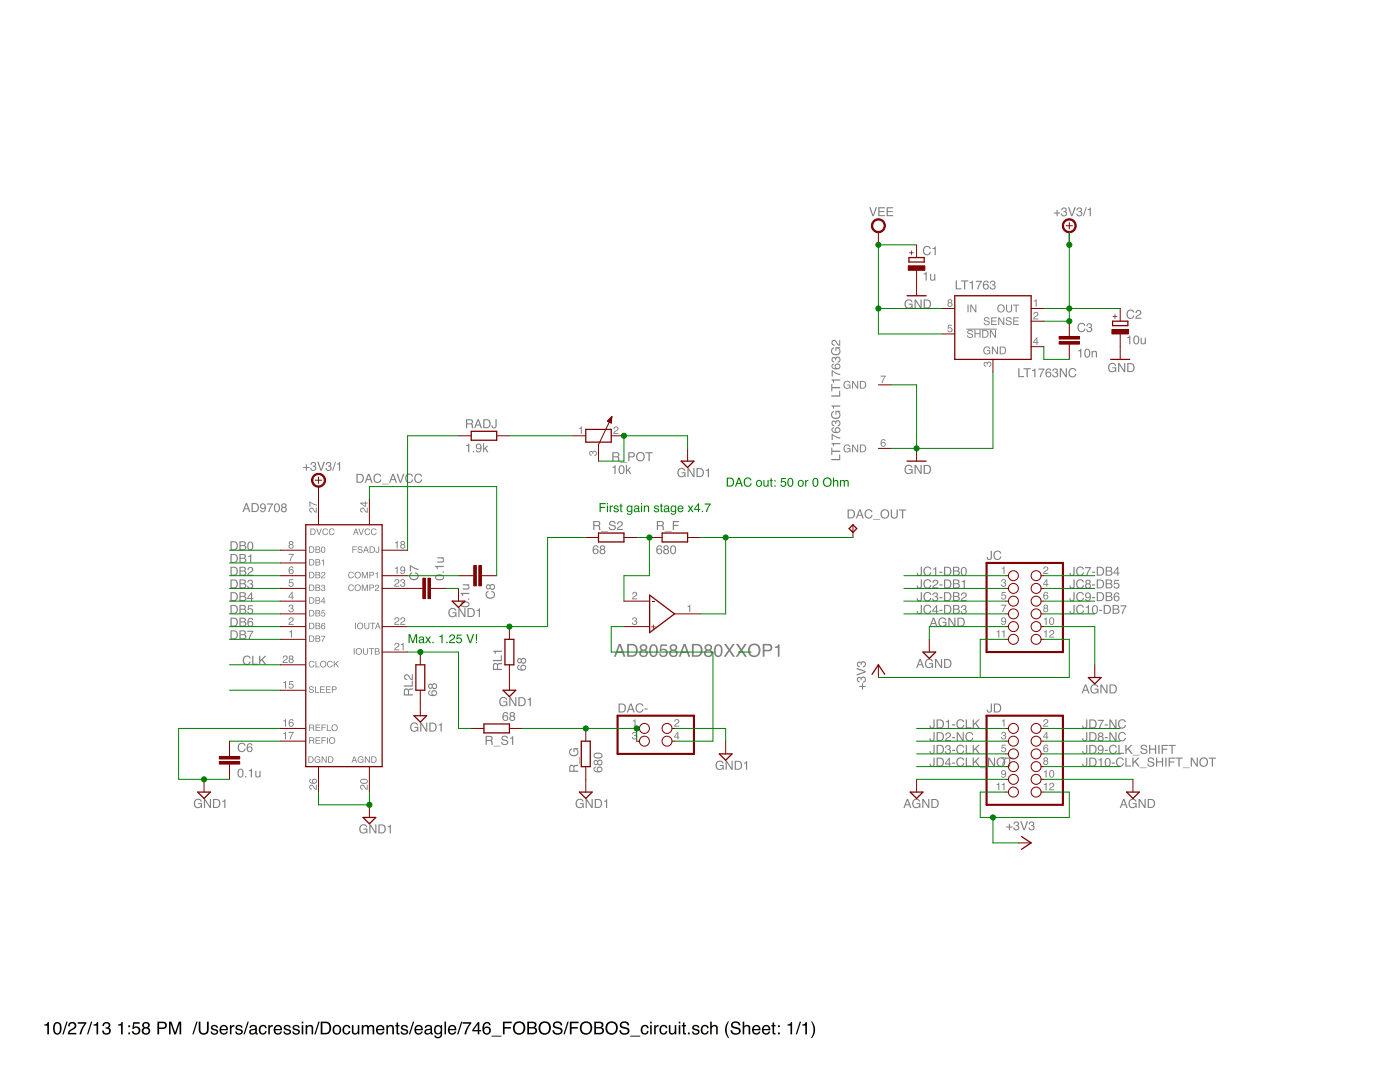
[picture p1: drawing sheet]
<svg xmlns="http://www.w3.org/2000/svg" width="279mm" height="216mm" viewBox="0 0 279 216" stroke-linecap="round" stroke-linejoin="round" font-family="sans-serif">
<path d="M8.8 204.4l.5-.1 .2-.4h.3v2.5h-.4v-1.8h-.6zM11 204.1a.91 .91 0 0 1 1 .1 .91 .91 0 0 1 .3 1 .9 .9 0 0 1-.4 1.1 .9 .9 0 0 1-1.1-.2 1.91 1.91 0 0 1 .2-2zM11.1 204.3a1.65 1.65 0 0 0 .1 1.8l.4 .1a1.49 1.49 0 0 0 0-2zM13.2 203.9h.3l-.8 2.5h-.3zM13.9 204.1a.81 .81 0 0 1 1.3 .2 .81 .81 0 0 1-.6 1.2l-.5 .3-.2 .3h1.3v.3h-1.7a1.39 1.39 0 0 1 1.1-1.3 .5 .5 0 0 0 .2-.6 .5 .5 0 0 0-.6-.3 .5 .5 0 0 0-.3 .6h-.3zM15.5 204h1.7v.2l-.7 1.3-.3 .9h-.3l.2-.7 .8-1.4h-1.4zM18.2 203.9h.2l-.8 2.5h-.2zM18.7 204.4l.4-.1 .2-.4h.3v2.5h-.3v-1.8h-.6zM20.7 204.1a.72 .72 0 0 1 1-.1 .72 .72 0 0 1 .1 1l-.1 .1a.8 .8 0 0 1 .2 1.1 .8 .8 0 0 1-1.2 .2l-.2-.3-.1-.5h.3a.51 .51 0 0 0 .4 .7 .51 .51 0 0 0 .6-.5 .51 .51 0 0 0-.5-.5l-.1-.3a.45 .45 0 0 0 .6-.3 .45 .45 0 0 0-.3-.6 .45 .45 0 0 0-.6 .3v.3h-.4zM23.6 204.4l.5-.1 .2-.4h.2v2.5h-.3v-1.8h-.6zM25.6 204.6h.4v.3h-.4zM25.6 206h.4v.4h-.4zM26.6 204h1.3v.3h-1.1l-.1 .7a.85 .85 0 0 1 1.2 .4 .85 .85 0 0 1-.5 1.1 .85 .85 0 0 1-1.1-.7h.3a.55 .55 0 0 0 .9 .2 .55 .55 0 0 0 0-.8 .55 .55 0 0 0-.8 .1h-.3zM28.7 204.6a.42 .42 0 0 0 .8 0 .42 .42 0 0 0-.8 0zM28.6 205.7a.51 .51 0 0 0 1 0 .51 .51 0 0 0-1 0zM28.6 204.1a.7 .7 0 0 1 1-.1 .7 .7 0 0 1 0 1.1 .77 .77 0 0 1 .1 1.1 .77 .77 0 0 1-1.1 0 .77 .77 0 0 1 .1-1.1l-.3-.5zM31.4 203.9h1.2a.73 .73 0 0 1 .7 .7 .73 .73 0 0 1-.7 .7h-.8v1.1h-.4zM31.8 204.2v.8h.6a.45 .45 0 0 0 .6-.4 .45 .45 0 0 0-.6-.4zM33.7 203.9h.5l.7 2.1 .8-2.1h.5v2.5h-.4v-2.1l-.7 2.1h-.3l-.8-2.1 .1 2.1h-.4zM39.2 203.9h.2l-.8 2.5h-.2zM39.7 203.9h.3v1.5a.65 .65 0 0 0 .7 .8 .65 .65 0 0 0 .6-.8v-1.5h.3v1.4a1.01 1.01 0 0 1-.9 1.2 1.01 1.01 0 0 1-1-1.2zM42.3 204.7a.74 .74 0 0 1 1.2 .4h-.3a.39 .39 0 0 0-.4-.3 .39 .39 0 0 0-.4 .3l.2 .1a.79 .79 0 0 1 .9 .8 .8 .8 0 0 1-.8 .5 .8 .8 0 0 1-.7-.7h.3a.45 .45 0 0 0 .5 .4 .45 .45 0 0 0 .4-.4l-.1-.1a.93 .93 0 0 1-1-.8zM44 204.8a.85 .85 0 0 1 1.1-.2 .85 .85 0 0 1 .4 1h-1.4a.53 .53 0 0 0 .4 .6 .53 .53 0 0 0 .7-.4h.3a.9 .9 0 0 1-1.3 .6 .9 .9 0 0 1-.3-1.4zM44.3 204.9l-.2 .4h1.1l-.1-.3-.3-.2zM45.9 204.5h.3v.4l.3-.4h.3v.3a.5 .5 0 0 0-.6 .5v1.1h-.3zM47.2 204.7a.74 .74 0 0 1 1.2 .4h-.3a.39 .39 0 0 0-.4-.3 .39 .39 0 0 0-.4 .3l.2 .1a.79 .79 0 0 1 .9 .8 .8 .8 0 0 1-.8 .5 .8 .8 0 0 1-.7-.7h.3a.45 .45 0 0 0 .5 .4 .45 .45 0 0 0 .4-.4l-.1-.1a.93 .93 0 0 1-1-.8zM49.4 203.9h.3l-.8 2.5h-.3zM50.1 205.8a.44 .44 0 0 0 .6 .4 .44 .44 0 0 0 .2-.7zM49.9 204.7a.8 .8 0 0 1 1.4 .3v1.1l.2 .1v.2h-.4l-.1-.2a.63 .63 0 0 1-.9 .2 .63 .63 0 0 1-.2-.9l1-.3a.42 .42 0 0 0-.3-.5 .42 .42 0 0 0-.5 .4h-.3zM51.9 204.8a.76 .76 0 0 1 .8-.3 .76 .76 0 0 1 .5 .7h-.3a.51 .51 0 0 0-.7-.4 .51 .51 0 0 0-.2 .7 .49 .49 0 0 0 .3 .7 .49 .49 0 0 0 .6-.5h.3a.83 .83 0 0 1-1.1 .7 .83 .83 0 0 1-.4-1.2zM53.5 204.5h.3v.4l.4-.4h.2v.3a.5 .5 0 0 0-.5 .5v1.1h-.4zM54.8 204.8a.85 .85 0 0 1 1.1-.2 .85 .85 0 0 1 .4 1h-1.4a.53 .53 0 0 0 .4 .6 .53 .53 0 0 0 .7-.4h.3a.9 .9 0 0 1-1.3 .6 .9 .9 0 0 1-.3-1.4zM55.1 204.9l-.2 .4h1.1l-.1-.3-.3-.2zM56.8 204.7a.74 .74 0 0 1 1.2 .4h-.3a.39 .39 0 0 0-.4-.3 .39 .39 0 0 0-.3 .3l.1 .1a.79 .79 0 0 1 1 .8 .8 .8 0 0 1-.9 .5 .8 .8 0 0 1-.6-.7h.3a.45 .45 0 0 0 .4 .4 .45 .45 0 0 0 .5-.4l-.1-.1a.93 .93 0 0 1-1.1-.8zM58.6 204.7a.74 .74 0 0 1 1.2 .4h-.3a.39 .39 0 0 0-.4-.3 .39 .39 0 0 0-.4 .3l.2 .1a.79 .79 0 0 1 .9 .8 .8 .8 0 0 1-.8 .5 .8 .8 0 0 1-.7-.7h.3a.45 .45 0 0 0 .5 .4 .45 .45 0 0 0 .4-.4l-.1-.1a.93 .93 0 0 1-1-.8zM60.2 204.6h.3v1.8h-.3zM60.2 203.9h.3v.3h-.3zM61 204.5h.3v.3a.66 .66 0 0 1 .8-.3 .66 .66 0 0 1 .4 .7v1.2h-.3v-1.2a.46 .46 0 0 0-.6-.4 .46 .46 0 0 0-.3 .6v1h-.3zM63.5 203.9h.3l-.8 2.5h-.3zM64.3 204.2v1.9h.7a.99 .99 0 0 0 .7-1 .99 .99 0 0 0-.7-.9zM64 203.9h1a1.29 1.29 0 0 1 1.1 1.2 1.29 1.29 0 0 1-1.1 1.3h-1zM66.9 204.9a.7 .7 0 0 0-.2 .9 .7 .7 0 0 0 .9 .3 .7 .7 0 0 0 .2-.9 .7 .7 0 0 0-.9-.3zM66.6 204.8a.94 .94 0 0 1 1.5 .6 .94 .94 0 0 1-1.3 .9l-.4-.5v-.6zM68.6 204.8a.76 .76 0 0 1 .8-.3 .76 .76 0 0 1 .5 .7h-.3a.51 .51 0 0 0-.7-.4 .51 .51 0 0 0-.2 .7 .49 .49 0 0 0 .3 .7 .49 .49 0 0 0 .6-.5h.3a.83 .83 0 0 1-1.1 .7 .83 .83 0 0 1-.4-1.2zM70.2 204.5h.3v1.3a.42 .42 0 0 0 .5 .4 .42 .42 0 0 0 .4-.5v-1.2h.3v1.9h-.3v-.3a.64 .64 0 0 1-.7 .3 .64 .64 0 0 1-.5-.6zM72.2 204.5h.3v.3a.6 .6 0 0 1 1 0 .62 .62 0 0 1 .8-.3 .62 .62 0 0 1 .4 .7v1.2h-.3v-1.3a.4 .4 0 0 0-.5-.3 .4 .4 0 0 0-.3 .5v1.1h-.3v-1.2a.42 .42 0 0 0-.6-.4 .42 .42 0 0 0-.2 .6v1h-.3zM75.3 204.8a.85 .85 0 0 1 1-.2 .85 .85 0 0 1 .4 1h-1.3a.53 .53 0 0 0 .4 .6 .53 .53 0 0 0 .6-.4h.3a.9 .9 0 0 1-1.3 .6 .9 .9 0 0 1-.3-1.4zM75.5 204.9l-.1 .4h1l-.1-.3-.2-.2zM77.1 204.5h.3v.3a.66 .66 0 0 1 .8-.3 .66 .66 0 0 1 .4 .7v1.2h-.3v-1.2a.46 .46 0 0 0-.6-.4 .46 .46 0 0 0-.3 .6v1h-.3zM79.1 204h.3v.5h.3v.3h-.3v1.2l.3 .2v.2a.44 .44 0 0 1-.6-.4v-1.2h-.2v-.3h.2zM80.2 204.7a.74 .74 0 0 1 1.2 .4h-.3a.39 .39 0 0 0-.4-.3 .39 .39 0 0 0-.4 .3l.2 .1a.79 .79 0 0 1 .9 .8 .8 .8 0 0 1-.8 .5 .8 .8 0 0 1-.7-.7h.3a.45 .45 0 0 0 .5 .4 .45 .45 0 0 0 .4-.4v-.1a.93 .93 0 0 1-1.1-.8zM82.4 203.9h.3l-.8 2.5h-.3zM82.9 204.8a.85 .85 0 0 1 1.1-.2 .85 .85 0 0 1 .4 1h-1.4a.53 .53 0 0 0 .4 .6 .53 .53 0 0 0 .7-.4h.3a.9 .9 0 0 1-1.3 .6 .9 .9 0 0 1-.3-1.4zM83.2 204.9l-.2 .4h1.1l-.1-.3-.3-.2zM85 205.8a.44 .44 0 0 0 .6 .4 .44 .44 0 0 0 .2-.7zM84.9 204.7a.8 .8 0 0 1 1.3 .3v1.1l.2 .1v.2h-.3l-.2-.2a.63 .63 0 0 1-.9 .2 .63 .63 0 0 1-.2-.9l1.1-.3a.42 .42 0 0 0-.4-.5 .42 .42 0 0 0-.4 .4h-.3zM86.8 204.8l.6-.3 .5 .3v-.2h.3v1.6a.81 .81 0 0 1-.6 1 .81 .81 0 0 1-.9-.6h.3a.53 .53 0 0 0 .7 .3 .53 .53 0 0 0 .2-.8 .8 .8 0 0 1-1 .2 .8 .8 0 0 1-.3-1.1zM87.1 204.9a.65 .65 0 0 0-.2 .9 .65 .65 0 0 0 .9 .2 .64 .64 0 0 0 .1-.8 .64 .64 0 0 0-.8-.3zM88.7 203.9h.3v2.5h-.3zM89.6 204.8a.85 .85 0 0 1 1.1-.2 .85 .85 0 0 1 .4 1h-1.4a.53 .53 0 0 0 .4 .6 .53 .53 0 0 0 .6-.4h.3a.9 .9 0 0 1-1.2 .6 .9 .9 0 0 1-.3-1.4zM89.9 204.9l-.2 .4h1.1l-.1-.3-.3-.2zM92 203.9h.3l-.8 2.5h-.3zM92.3 204h1.8v.2l-.8 1.3-.3 .9h-.3l.2-.7 .8-1.4h-1.4zM95.3 204.4l-.8 1.1h.8zM95.4 203.9h.3v1.6h.3v.3h-.3v.6h-.4v-.6h-1v-.3zM96.7 204.1a.73 .73 0 0 1 .8-.2 .73 .73 0 0 1 .4 .7h-.3a.51 .51 0 0 0-.6-.4 .51 .51 0 0 0-.4 .6v.3a.82 .82 0 0 1 1.2 .1 .82 .82 0 0 1-.3 1.2 .82 .82 0 0 1-1.1-.4l-.1-1.2zM96.6 205.6a.55 .55 0 0 0 1.1 0 .55 .55 0 0 0-1.1 0zM98.1 206.7h2v.1h-2zM100.4 203.9h1.7v.3h-1.4v.7h1.3v.3h-1.3v1.2h-.3zM102.8 204.1a1.32 1.32 0 0 1 2 .8 1.32 1.32 0 0 1-1.5 1.5 1.4 1.4 0 0 1-.5-2.3zM103 204.4a1.02 1.02 0 0 0-.2 1.3 1.02 1.02 0 0 0 1.3 .3 1.01 1.01 0 0 0 .3-1.4 1.01 1.01 0 0 0-1.4-.2zM105.6 204.1v.8a1.1 1.1 0 0 0 1.1-.2 .41 .41 0 0 0-.1-.4 .41 .41 0 0 0-.4-.2zM105.6 205.2v.9h.7a.46 .46 0 0 0 .5-.5 .46 .46 0 0 0-.5-.4zM105.2 203.9h1.1a.63 .63 0 0 1 .7 .4 .63 .63 0 0 1-.3 .7 .72 .72 0 0 1 .5 .9 .72 .72 0 0 1-.9 .5h-1.1zM107.9 204.1a1.32 1.32 0 0 1 2 .8 1.32 1.32 0 0 1-1.5 1.5 1.4 1.4 0 0 1-.5-2.3zM108.1 204.4a1.02 1.02 0 0 0-.2 1.3 1.02 1.02 0 0 0 1.3 .3 1.01 1.01 0 0 0 .3-1.4 1.01 1.01 0 0 0-1.4-.2zM110.6 204a1 1 0 0 1 1.6 .6h-.3a.59 .59 0 0 0-.6-.5 .59 .59 0 0 0-.6 .6l.1 .1a2.08 2.08 0 0 1 1.4 .7 1.02 1.02 0 0 1-.7 1 1.02 1.02 0 0 1-1.1-.5l-.1-.4h.3a.71 .71 0 0 0 .6 .6 .71 .71 0 0 0 .7-.5l-.1-.3a2.06 2.06 0 0 1-1.4-.6v-.4zM113.2 203.9h.3l-.8 2.5h-.3zM113.7 203.9h1.8v.3h-1.4v.7h1.2v.3h-1.2v1.2h-.4zM116.2 204.1a1.32 1.32 0 0 1 2 .8 1.32 1.32 0 0 1-1.5 1.5 1.4 1.4 0 0 1-.5-2.3zM116.3 204.4a1.02 1.02 0 0 0-.1 1.3 1.02 1.02 0 0 0 1.3 .3 1.01 1.01 0 0 0 .3-1.4 1.01 1.01 0 0 0-1.5-.2zM118.9 204.1v.8a1.1 1.1 0 0 0 1.1-.2 .41 .41 0 0 0 0-.4 .41 .41 0 0 0-.5-.2zM118.9 205.2v.9h.8a.46 .46 0 0 0 .5-.5 .46 .46 0 0 0-.6-.4zM118.6 203.9h1.1a.63 .63 0 0 1 .7 .4 .63 .63 0 0 1-.3 .7 .72 .72 0 0 1 .4 .9 .72 .72 0 0 1-.8 .5h-1.1zM121.3 204.1a1.32 1.32 0 0 1 2 .8 1.32 1.32 0 0 1-1.5 1.5 1.4 1.4 0 0 1-.5-2.3zM121.4 204.4a1.02 1.02 0 0 0-.1 1.3 1.02 1.02 0 0 0 1.3 .3 1.01 1.01 0 0 0 .3-1.4 1.01 1.01 0 0 0-1.5-.2zM123.9 204a1 1 0 0 1 1.7 .6h-.4a.59 .59 0 0 0-.6-.5 .59 .59 0 0 0-.5 .6l.1 .1a2.08 2.08 0 0 1 1.4 .7 1.02 1.02 0 0 1-.7 1 1.02 1.02 0 0 1-1.2-.5l-.1-.4h.3a.71 .71 0 0 0 .7 .6 .71 .71 0 0 0 .7-.5l-.1-.3a2.06 2.06 0 0 1-1.5-.6v-.4zM125.8 206.7h2v.1h-2zM128.1 204.8a.76 .76 0 0 1 .8-.3 .76 .76 0 0 1 .5 .7h-.3a.51 .51 0 0 0-.6-.4 .51 .51 0 0 0-.3 .7 .49 .49 0 0 0 .3 .7 .49 .49 0 0 0 .6-.5h.3a.83 .83 0 0 1-1 .7 .83 .83 0 0 1-.5-1.2zM129.8 204.6h.3v1.8h-.3zM129.8 203.9h.3v.3h-.3zM130.6 204.5h.2v.4l.4-.4h.2v.3a.5 .5 0 0 0-.5 .5v1.1h-.3zM131.8 204.8a.76 .76 0 0 1 .8-.3 .76 .76 0 0 1 .6 .7h-.3a.51 .51 0 0 0-.7-.4 .51 .51 0 0 0-.3 .7 .49 .49 0 0 0 .4 .7 .49 .49 0 0 0 .6-.5h.3a.83 .83 0 0 1-1.1 .7 .83 .83 0 0 1-.5-1.2zM133.5 204.5h.3v1.3a.42 .42 0 0 0 .5 .4 .42 .42 0 0 0 .3-.5l.1-1.2h.3v1.9h-.3v-.3a.64 .64 0 0 1-.7 .3 .64 .64 0 0 1-.5-.6zM135.5 204.6h.3v1.8h-.3zM135.5 203.9h.3v.3h-.3zM136.3 204h.3v.5h.3v.3h-.3v1.2l.3 .2v.2a.44 .44 0 0 1-.6-.4v-1.2h-.3v-.3h.3zM137.3 206h.4v.4h-.4zM138.3 204.7a.74 .74 0 0 1 1.3 .4h-.3a.39 .39 0 0 0-.4-.3 .39 .39 0 0 0-.4 .3l.2 .1a.79 .79 0 0 1 .9 .8 .8 .8 0 0 1-.8 .5 .8 .8 0 0 1-.7-.7h.3a.45 .45 0 0 0 .4 .4 .45 .45 0 0 0 .5-.4l-.1-.1a.93 .93 0 0 1-1-.8zM140.1 204.8a.76 .76 0 0 1 .8-.3 .76 .76 0 0 1 .5 .7h-.3a.51 .51 0 0 0-.6-.4 .51 .51 0 0 0-.3 .7 .49 .49 0 0 0 .3 .7 .49 .49 0 0 0 .6-.5h.3a.83 .83 0 0 1-1.1 .7 .83 .83 0 0 1-.4-1.2zM141.7 203.9h.3v.9a.65 .65 0 0 1 .8-.3 .65 .65 0 0 1 .4 .7v1.2h-.3v-1.2a.46 .46 0 0 0-.5-.4 .46 .46 0 0 0-.4 .6v1h-.3zM145.3 203.8h.2a3.1 3.1 0 0 0 0 3.3h-.2a2.6 2.6 0 0 1 0-3.3zM146.1 204a1 1 0 0 1 1.7 .6h-.4a.59 .59 0 0 0-.6-.5 .59 .59 0 0 0-.5 .6l.1 .1a2.08 2.08 0 0 1 1.4 .7 1.02 1.02 0 0 1-.7 1 1.02 1.02 0 0 1-1.2-.5l-.1-.4h.3a.71 .71 0 0 0 .6 .6 .71 .71 0 0 0 .8-.5l-.1-.3a2.06 2.06 0 0 1-1.5-.6v-.4zM148.2 203.9h.3v.9a.65 .65 0 0 1 .8-.3 .65 .65 0 0 1 .4 .7v1.2h-.3v-1.2a.46 .46 0 0 0-.5-.4 .46 .46 0 0 0-.4 .6v1h-.3zM150.3 204.8a.85 .85 0 0 1 1.1-.2 .85 .85 0 0 1 .4 1h-1.4a.53 .53 0 0 0 .4 .6 .53 .53 0 0 0 .6-.4h.3a.9 .9 0 0 1-1.2 .6 .9 .9 0 0 1-.3-1.4zM150.6 204.9l-.2 .4h1v-.3l-.3-.2zM152.3 204.8a.85 .85 0 0 1 1-.2 .85 .85 0 0 1 .4 1h-1.3a.53 .53 0 0 0 .4 .6 .53 .53 0 0 0 .6-.4h.3a.9 .9 0 0 1-1.3 .6 .9 .9 0 0 1-.2-1.4zM152.5 204.9l-.1 .4h1l-.1-.3-.2-.2zM154.2 204h.3v.5h.3v.3h-.3v1.2l.3 .2v.2a.44 .44 0 0 1-.6-.4v-1.2h-.3v-.3h.3zM155.3 204.6h.3v.3h-.3zM155.3 206h.3v.4h-.3zM157.2 204.4l.4-.1 .2-.4h.3v2.5h-.3v-1.8h-.6zM159.6 203.9h.3l-.8 2.5h-.3zM160.1 204.4l.5-.1 .2-.4h.2v2.5h-.3v-1.8h-.6zM161.9 203.8h.2l.3 .5a2.54 2.54 0 0 1-.3 2.8h-.2a3.1 3.1 0 0 0 0-3.3z" fill-rule="evenodd" fill="#000"/>
<g fill="#808080">
<path d="M180.7 93a.8 .8 0 0 1 1.4 .3h-.2a.62 .62 0 0 0-.9-.3 .62 .62 0 0 0-.2 .9 .57 .57 0 0 0 .6 .5 .57 .57 0 0 0 .5-.6h-.5v-.2h.7v1h-.1l-.1-.3a.88 .88 0 0 1-1.2 .1 .88 .88 0 0 1-.1-1.2zM182.5 92.8h.3l.9 1.4v-1.4h.2v1.8h-.2l-1-1.5v1.5h-.2zM184.6 93v1.4h.4a.7 .7 0 0 0 .6-.7 .7 .7 0 0 0-.6-.7zM184.3 92.8h.8a.91 .91 0 0 1 .7 .9 .91 .91 0 0 1-.7 .9h-.8z" fill-rule="evenodd"/>
<path d="M173.5 41.3h.2l.5 1.6 .6-1.6h.2l-.6 1.8h-.3zM175.3 41.3h1.3v.3h-1.1v.5h1v.2h-1v.6h1.1v.2h-1.3zM176.9 41.3h1.4v.3h-1.1v.5h1v.2h-1v.6h1.1v.2h-1.4z" fill-rule="evenodd"/>
<path d="M184.3 54.6l.7-.3v1.7h-.3v-1.2h-.4zM185.6 54.7h.2v.9l.3 .2 .3-.2v-.9h.3v1.3h-.2v-.2a.45 .45 0 0 1-.6 .2 .45 .45 0 0 1-.3-.4z" fill-rule="evenodd"/>
<path d="M180.7 60a.8 .8 0 0 1 1.4 .3h-.2a.62 .62 0 0 0-.9-.3 .62 .62 0 0 0-.2 .9 .57 .57 0 0 0 .6 .5 .57 .57 0 0 0 .5-.6h-.5v-.2h.7v1h-.1l-.1-.3a.88 .88 0 0 1-1.2 .1 .88 .88 0 0 1-.1-1.2zM182.5 59.8h.3l.9 1.4v-1.4h.2v1.8h-.2l-1-1.5v1.5h-.2zM184.6 60v1.3h.4a.7 .7 0 0 0 .6-.6 .7 .7 0 0 0-.6-.7zM184.3 59.8h.8a.91 .91 0 0 1 .7 .9 .91 .91 0 0 1-.7 .9h-.8z" fill-rule="evenodd"/>
<path d="M224.9 67.3l.7-.4v1.8h-.3v-1.3h-.4zM226.4 67.1a.63 .63 0 0 1 .7 0 .63 .63 0 0 1 .3 .7 .65 .65 0 0 1-.6 .9 .65 .65 0 0 1-.6-.9zM226.6 67.2a.96 .96 0 0 0 .2 1.3 .85 .85 0 0 0 0-1.4zM227.6 67.4h.3v.9l.2 .2 .3-.2 .1-.9h.2v1.3h-.2v-.2a.45 .45 0 0 1-.5 .2 .45 .45 0 0 1-.4-.4z" fill-rule="evenodd"/>
<path d="M221.4 72.7a.8 .8 0 0 1 1.3 .3h-.2a.62 .62 0 0 0-.8-.3 .62 .62 0 0 0-.3 .9 .57 .57 0 0 0 .6 .5 .57 .57 0 0 0 .5-.6h-.5v-.2h.8v.9h-.2v-.2a.88 .88 0 0 1-1.3 .1 .88 .88 0 0 1-.1-1.2zM223.1 72.5h.3l.9 1.4v-1.4h.3v1.7h-.3l-.9-1.4v1.4h-.3zM225.2 72.7v1.3h.4a.7 .7 0 0 0 .6-.6 .7 .7 0 0 0-.6-.7zM225 72.5h.7a.91 .91 0 0 1 .7 .9 .91 .91 0 0 1-.7 .8h-.7z" fill-rule="evenodd"/>
<path d="M215.2 69.9l.6-.3v1.7h-.2v-1.2h-.4zM216.6 69.8a.63 .63 0 0 1 .8-.1 .63 .63 0 0 1 .2 .8 .65 .65 0 0 1-.6 .9 .65 .65 0 0 1-.6-.9zM216.8 69.8a.96 .96 0 0 0 .2 1.4 .85 .85 0 0 0 0-1.4zM217.9 70h.2v.2a.46 .46 0 0 1 .5-.2 .46 .46 0 0 1 .3 .5v.8h-.2v-.8a.32 .32 0 0 0-.4-.3 .32 .32 0 0 0-.2 .4v.7h-.2z" fill-rule="evenodd"/>
<path d="M201.3 164.4h.3v.5h.5v.2h-.5v.6h-.3v-.6h-.5v-.2h.5zM202.5 164a.5 .5 0 0 1 .7 0 .5 .5 0 0 1-.1 .7 .58 .58 0 0 1-.1 1 .58 .58 0 0 1-.8-.6h.2a.36 .36 0 0 0 .6 .4 .35 .35 0 0 0 0-.6h-.3v-.2a.29 .29 0 0 0 .4-.2 .29 .29 0 0 0-.3-.4l-.3 .2v.2h-.2zM203.6 163.9h.3l.5 1.5 .5-1.5h.3l-.7 1.8h-.2zM205.5 164a.5 .5 0 0 1 .7 0 .5 .5 0 0 1 0 .7 .58 .58 0 0 1-.1 1 .58 .58 0 0 1-.8-.6h.2a.35 .35 0 0 0 .5 .4 .35 .35 0 0 0 0-.6h-.3l.1-.2a.29 .29 0 0 0 .4-.2 .29 .29 0 0 0-.3-.4l-.3 .2-.1 .2h-.2z" fill-rule="evenodd"/>
<path d="M171.5 136.9h.5v-.6h.2v.6h.6v.2h-.6v.5h-.2v-.5h-.5zM171.1 135.2l.4-.1 .3 .2a.58 .58 0 0 1 1 .1 .58 .58 0 0 1-.6 .8v-.2a.35 .35 0 0 0 .4-.5 .35 .35 0 0 0-.6 0v.2h-.2a.29 .29 0 0 0-.2-.4 .29 .29 0 0 0-.4 .3l.2 .3h.2v.3a.58 .58 0 0 1-.5-.4 .58 .58 0 0 1 0-.6zM171 133.3l1.8 .6v.3l-1.8 .6v-.3l1.5-.5-1.5-.5zM171.1 132.1l.4-.1 .3 .2a.58 .58 0 0 1 1 .2 .58 .58 0 0 1-.6 .8v-.3a.35 .35 0 0 0 .4-.5 .35 .35 0 0 0-.6 0v.3l-.2-.1a.29 .29 0 0 0-.2-.3 .29 .29 0 0 0-.4 .2l.2 .3 .2 .1v.2a.58 .58 0 0 1-.5-.3 .58 .58 0 0 1 0-.7z" fill-rule="evenodd"/>
<path d="M224.3 159.7l-.3 .8h.5zM224.1 159.4h.3l.7 1.8h-.3l-.2-.5h-.7l-.2 .5h-.2zM225.5 159.6a.8 .8 0 0 1 1.3 .4h-.2a.62 .62 0 0 0-.9-.3 .62 .62 0 0 0-.2 .8 .57 .57 0 0 0 .6 .6 .57 .57 0 0 0 .5-.6h-.5v-.2h.8v.9h-.2l-.1-.2a.88 .88 0 0 1-1.2 0 .88 .88 0 0 1-.1-1.2zM227.2 159.4h.3l.9 1.5v-1.5h.2v1.8h-.2l-.9-1.4v1.4h-.3zM229.3 159.6v1.4h.4a.7 .7 0 0 0 .6-.7 .7 .7 0 0 0-.6-.7zM229 159.4h.8a.91 .91 0 0 1 .7 .9 .91 .91 0 0 1-.7 .9h-.8z" fill-rule="evenodd"/>
<path d="M181.1 159.7l-.3 .8h.6zM181 159.4h.2l.7 1.8h-.3l-.2-.5h-.7l-.2 .5h-.2zM182.3 159.6a.8 .8 0 0 1 1.4 .4h-.3a.62 .62 0 0 0-.8-.3 .62 .62 0 0 0-.3 .8 .57 .57 0 0 0 .6 .6 .57 .57 0 0 0 .6-.6h-.6v-.2h.8v.9h-.2v-.2a.88 .88 0 0 1-1.2 0 .88 .88 0 0 1-.1-1.2zM184.1 159.4h.2l.9 1.5v-1.5h.3v1.8h-.3l-.9-1.4v1.4h-.2zM186.1 159.6v1.4h.4a.7 .7 0 0 0 .6-.7 .7 .7 0 0 0-.6-.7zM185.9 159.4h.7a.91 .91 0 0 1 .8 .9 .91 .91 0 0 1-.8 .9h-.7z" fill-rule="evenodd"/>
<path d="M216.6 136.8l-.2 .8h.5zM216.5 136.6h.3l.6 1.8h-.2l-.2-.6h-.7l-.2 .6h-.3zM217.8 136.8a.8 .8 0 0 1 1.4 .3h-.2a.62 .62 0 0 0-.9-.3 .62 .62 0 0 0-.2 .9 .57 .57 0 0 0 .6 .5 .57 .57 0 0 0 .5-.6h-.6v-.2h.8v1h-.1l-.1-.3a.88 .88 0 0 1-1.2 .1 .88 .88 0 0 1-.1-1.2zM219.6 136.6h.3l.9 1.4v-1.4h.2v1.8h-.2l-1-1.5v1.5h-.2zM221.7 136.8v1.4h.4a.7 .7 0 0 0 .6-.7 .7 .7 0 0 0-.6-.7zM221.4 136.6h.7a.91 .91 0 0 1 .8 .9 .91 .91 0 0 1-.8 .9h-.7z" fill-rule="evenodd"/>
<path d="M71.9 164.7a.8 .8 0 0 1 1.4 .3h-.2a.62 .62 0 0 0-.9-.3 .62 .62 0 0 0-.2 .9 .57 .57 0 0 0 .6 .5 .57 .57 0 0 0 .5-.6h-.6v-.2h.8v1h-.1l-.1-.2a.88 .88 0 0 1-1.2 0 .88 .88 0 0 1-.1-1.2zM73.7 164.5h.3l.9 1.5v-1.5h.2v1.8h-.2l-1-1.5v1.5h-.2zM75.8 164.7v1.4h.4a.7 .7 0 0 0 .6-.7 .7 .7 0 0 0-.6-.7zM75.5 164.5h.7a.91 .91 0 0 1 .8 .9 .91 .91 0 0 1-.8 .9h-.7zM77.4 164.9l.6-.3v1.7h-.2v-1.2h-.4z" fill-rule="evenodd"/>
<path d="M122.2 93.2l.7-.4v1.8h-.3v-1.3h-.4zM123.6 93a.63 .63 0 0 1 .8-.1 .63 .63 0 0 1 .2 .8 .65 .65 0 0 1-.5 .9 .65 .65 0 0 1-.7-.9zM123.9 93.1a.96 .96 0 0 0 .1 1.3 .85 .85 0 0 0 .1-1.4zM124.9 92.8h.2v1l.6-.5h.3l-.5 .4 .5 .9h-.3l-.4-.7-.2 .2v.5h-.2z" fill-rule="evenodd"/>
<path d="M131.2 109l.6-.2 .3 .3v.2h-.2a.36 .36 0 0 0-.4-.3 .36 .36 0 0 0-.3 .5v.2a.58 .58 0 0 1 .9 .2 .58 .58 0 0 1-.4 .8 .58 .58 0 0 1-.7-.6v-.7zM131.2 110a.4 .4 0 0 0 .8 0 .4 .4 0 0 0-.8 0zM132.6 109.3a.3 .3 0 0 0 .6 0 .3 .3 0 0 0-.6 0zM132.6 110.1a.36 .36 0 0 0 .7 0 .36 .36 0 0 0-.7 0zM132.5 108.9a.5 .5 0 0 1 .8 0 .5 .5 0 0 1-.1 .7 .54 .54 0 0 1 .1 .8 .54 .54 0 0 1-.8 0 .54 .54 0 0 1 .1-.8l-.2-.3zM133.9 109a.63 .63 0 0 1 .8-.1 .63 .63 0 0 1 .2 .8 .65 .65 0 0 1-.5 .9 .65 .65 0 0 1-.7-.9zM134.2 109.1a.96 .96 0 0 0 .1 1.3 .85 .85 0 0 0 0-1.4z" fill-rule="evenodd"/>
<path d="M103.4 132.8l.3-.1v.2a.36 .36 0 0 0-.3 .4 .36 .36 0 0 0 .5 .3h.2a.58 .58 0 0 1 .2-.9 .58 .58 0 0 1 .8 .4 .58 .58 0 0 1-.6 .7 .84 .84 0 0 1-1.2-.9zM104 133.2a.4 .4 0 0 0 .8 0 .4 .4 0 0 0-.8 0zM103.4 131.9a.3 .3 0 0 0 .6 0 .3 .3 0 0 0-.6 0zM104.1 131.9a.36 .36 0 0 0 .7 0 .36 .36 0 0 0-.7 0zM103.3 131.5l.4-.2 .3 .2a.54 .54 0 0 1 .8-.1 .54 .54 0 0 1 0 .8 .54 .54 0 0 1-.8-.1 .5 .5 0 0 1-.7 .1 .5 .5 0 0 1 0-.7z" fill-rule="evenodd"/>
<path d="M118.5 109l.6-.2 .3 .3v.2h-.2a.36 .36 0 0 0-.4-.3 .36 .36 0 0 0-.3 .5v.2a.58 .58 0 0 1 .9 .2 .58 .58 0 0 1-.4 .8 .58 .58 0 0 1-.7-.6v-.7zM118.5 110a.4 .4 0 0 0 .8 0 .4 .4 0 0 0-.8 0zM119.9 109.3a.3 .3 0 0 0 .6 0 .3 .3 0 0 0-.6 0zM119.9 110.1a.36 .36 0 0 0 .7 0 .36 .36 0 0 0-.7 0zM119.8 108.9a.5 .5 0 0 1 .8 0 .5 .5 0 0 1 0 .7 .54 .54 0 0 1 .1 .8 .54 .54 0 0 1-.9 0 .54 .54 0 0 1 .1-.8l-.2-.3z" fill-rule="evenodd"/>
<path d="M47.6 153.6a.63 .63 0 0 1 .8-.1 .63 .63 0 0 1 .2 .7 .65 .65 0 0 1-.6 1 .65 .65 0 0 1-.6-.9zM47.8 153.6a.96 .96 0 0 0 .2 1.4 .85 .85 0 0 0 0-1.4zM48.9 154.9h.3v.2h-.3zM49.6 153.7l.7-.3v1.7h-.2v-1.2h-.5zM50.9 153.8h.3v1l.2 .2 .3-.2 .1-1h.2v1.3h-.2v-.2a.45 .45 0 0 1-.5 .2 .45 .45 0 0 1-.4-.4z" fill-rule="evenodd"/>
<path d="M87 114.8a1.06 1.06 0 0 1 1.6 .4 .97 .97 0 0 1-.9 .6 .97 .97 0 0 1-.9-.6zM87.1 115a.48 .48 0 0 0 .1 .5 .48 .48 0 0 0 .6 .1h.2a.36 .36 0 0 0 .4-.4 .36 .36 0 0 0-.4-.3zM88.3 114h.3v.3h-.3zM86.8 112.9h1.8v.3h-1.3v.4h-.1zM87.3 111.2h1.3v.2h-.2a.45 .45 0 0 1 .2 .5 .45 .45 0 0 1-.4 .4h-.9v-.3h.9l.2-.2-.2-.3-.9-.1z" fill-rule="evenodd"/>
<path d="M92 120.2a1.06 1.06 0 0 1 1.7 .4 .97 .97 0 0 1-.9 .6 .97 .97 0 0 1-.9-.6zM92.2 120.4a.48 .48 0 0 0 .1 .5 .48 .48 0 0 0 .5 .1l.3-.1a.36 .36 0 0 0 .4-.3 .36 .36 0 0 0-.5-.4zM93.4 119.4h.3v.3h-.3zM91.9 118.3h1.8v.2h-1.3v.4h-.1zM92.4 116.6h1.3v.2h-.2a.45 .45 0 0 1 .2 .5 .45 .45 0 0 1-.5 .3h-.8v-.2h.9l.2-.2-.2-.3-.9-.1z" fill-rule="evenodd"/>
<path d="M93 88.8l.7-.3v1.7h-.3v-1.2h-.4zM94.4 90h.2v.2h-.2zM95.1 88.7a.67 .67 0 0 1 .9 0 .67 .67 0 0 1 .1 .8 .59 .59 0 0 1-.4 .8 .59 .59 0 0 1-.7-.5h.2a.35 .35 0 0 0 .4 .3 .35 .35 0 0 0 .3-.4v-.3a.56 .56 0 0 1-.8 .1 .56 .56 0 0 1 0-.8zM95.2 89.1a.37 .37 0 0 0 .7 0 .37 .37 0 0 0-.7 0zM96.4 88.5h.2v1l.6-.6h.3l-.5 .5 .5 .8h-.3l-.4-.6-.2 .2v.4h-.2z" fill-rule="evenodd"/>
<path d="M85.6 137.9l.3-.2v.3a.36 .36 0 0 0-.3 .4 .36 .36 0 0 0 .5 .3h.2a.58 .58 0 0 1 .2-.9 .58 .58 0 0 1 .8 .4 .58 .58 0 0 1-.6 .7 .84 .84 0 0 1-1.2-.9zM86.3 138.3a.37 .37 0 0 0 .7 0 .37 .37 0 0 0-.7 0zM85.6 136.9a.3 .3 0 0 0 .6 0 .3 .3 0 0 0-.6 0zM86.4 136.9a.36 .36 0 0 0 .7 0 .36 .36 0 0 0-.7 0zM85.6 136.5l.3-.1 .4 .2a.54 .54 0 0 1 .8-.1 .54 .54 0 0 1 0 .8 .54 .54 0 0 1-.8-.1 .5 .5 0 0 1-.8 .1 .5 .5 0 0 1 .1-.8z" fill-rule="evenodd"/>
<path d="M100.5 142.3l.6-.2 .3 .3v.1h-.2a.36 .36 0 0 0-.5-.2 .36 .36 0 0 0-.2 .4v.2a.58 .58 0 0 1 .9 .2 .58 .58 0 0 1-.4 .8 .58 .58 0 0 1-.7-.6v-.6zM100.5 143.3a.4 .4 0 0 0 .8 0 .4 .4 0 0 0-.8 0zM101.9 142.6a.3 .3 0 0 0 .6 0 .3 .3 0 0 0-.6 0zM101.9 143.3a.36 .36 0 0 0 .7 0 .36 .36 0 0 0-.7 0zM101.8 142.2a.5 .5 0 0 1 .8-.1 .5 .5 0 0 1-.1 .8 .54 .54 0 0 1 .1 .8 .54 .54 0 0 1-.8 0 .54 .54 0 0 1 .1-.8l-.2-.4z" fill-rule="evenodd"/>
<path d="M118.6 153.1l.3-.1v.2a.36 .36 0 0 0-.3 .4 .36 .36 0 0 0 .5 .3h.2a.58 .58 0 0 1 .2-.9 .58 .58 0 0 1 .8 .4 .58 .58 0 0 1-.6 .7 .84 .84 0 0 1-1.2-.9zM119.3 153.5a.37 .37 0 0 0 .7 0 .37 .37 0 0 0-.7 0zM118.6 152.2a.3 .3 0 0 0 .6 0 .3 .3 0 0 0-.6 0zM119.4 152.2a.36 .36 0 0 0 .7 0 .36 .36 0 0 0-.7 0zM118.6 151.8l.3-.2 .4 .2a.54 .54 0 0 1 .8 0 .54 .54 0 0 1 0 .8 .54 .54 0 0 1-.8-.1 .5 .5 0 0 1-.8 0 .5 .5 0 0 1 .1-.7zM118.6 150.4a1.06 1.06 0 0 1 1.6 .4 .97 .97 0 0 1-.8 .6 .97 .97 0 0 1-.9-.6zM118.7 150.6a.48 .48 0 0 0 .2 .5 .48 .48 0 0 0 .5 0h.2a.36 .36 0 0 0 .4-.3 .36 .36 0 0 0-.4-.4z" fill-rule="evenodd"/>
<path d="M38.9 159.6a.8 .8 0 0 1 1.4 .4h-.3a.62 .62 0 0 0-.8-.3 .62 .62 0 0 0-.3 .8 .57 .57 0 0 0 .7 .6 .57 .57 0 0 0 .5-.6h-.6v-.2h.8v.9h-.1l-.1-.2a.88 .88 0 0 1-1.2 0 .88 .88 0 0 1-.1-1.2zM40.7 159.4h.3l.9 1.5v-1.5h.2v1.8h-.3l-.9-1.4v1.4h-.2zM42.7 159.6v1.4h.5a.7 .7 0 0 0 .5-.7 .7 .7 0 0 0-.5-.7zM42.5 159.4h.7a.91 .91 0 0 1 .8 .9 .91 .91 0 0 1-.8 .9h-.7zM44.3 159.8l.7-.3v1.7h-.2v-1.2h-.5z" fill-rule="evenodd"/>
<path d="M99.9 139.3a.8 .8 0 0 1 1.3 .4h-.2a.62 .62 0 0 0-.9-.3 .62 .62 0 0 0-.2 .8 .57 .57 0 0 0 .6 .5 .57 .57 0 0 0 .5-.6h-.5v-.2h.8v1h-.2l-.1-.2a.88 .88 0 0 1-1.2 0 .88 .88 0 0 1-.1-1.2zM101.6 139.1h.3l.9 1.5v-1.5h.3v1.8h-.3l-.9-1.4v1.4h-.3zM103.7 139.3v1.4h.4a.7 .7 0 0 0 .6-.7 .7 .7 0 0 0-.6-.7zM103.5 139.1h.7a.91 .91 0 0 1 .7 .9 .91 .91 0 0 1-.7 .9h-.7zM105.3 139.5l.6-.3v1.7h-.2v-1.2h-.4z" fill-rule="evenodd"/>
<path d="M82.1 144.4a.8 .8 0 0 1 1.4 .3h-.3a.62 .62 0 0 0-.8-.3 .62 .62 0 0 0-.3 .9 .57 .57 0 0 0 .6 .5 .57 .57 0 0 0 .6-.6h-.6v-.2h.8v1h-.2v-.3a.88 .88 0 0 1-1.2 .1 .88 .88 0 0 1-.1-1.2zM83.9 144.2h.2l1 1.4v-1.4h.2v1.8h-.3l-.9-1.5v1.5h-.2zM85.9 144.4v1.4h.5a.7 .7 0 0 0 .5-.7 .7 .7 0 0 0-.6-.7zM85.7 144.2h.7a.91 .91 0 0 1 .8 .9 .91 .91 0 0 1-.8 .9h-.7zM87.5 144.6l.7-.4v1.8h-.3v-1.3h-.4z" fill-rule="evenodd"/>
<path d="M115.1 159.6a.8 .8 0 0 1 1.4 .4h-.3a.62 .62 0 0 0-.8-.3 .62 .62 0 0 0-.3 .8 .57 .57 0 0 0 .6 .6 .57 .57 0 0 0 .6-.6h-.6v-.2h.8v.9h-.2v-.2a.88 .88 0 0 1-1.2 0 .88 .88 0 0 1-.1-1.2zM116.9 159.4h.3l.9 1.5v-1.5h.2v1.8h-.3l-.9-1.4v1.4h-.2zM118.9 159.6v1.4h.5a.7 .7 0 0 0 .5-.7 .7 .7 0 0 0-.5-.7zM118.7 159.4h.7a.91 .91 0 0 1 .8 .9 .91 .91 0 0 1-.8 .9h-.7zM120.5 159.8l.7-.3v1.7h-.3v-1.2h-.4z" fill-rule="evenodd"/>
<path d="M143 152a.8 .8 0 0 1 1.4 .3h-.2a.62 .62 0 0 0-.9-.2 .62 .62 0 0 0-.2 .8 .57 .57 0 0 0 .6 .5 .57 .57 0 0 0 .5-.6h-.6v-.2h.8v1h-.1l-.1-.2a.88 .88 0 0 1-1.2 0 .88 .88 0 0 1-.1-1.2zM144.8 151.8h.3l.9 1.5v-1.5h.2v1.8h-.2l-1-1.5v1.5h-.2zM146.9 152v1.4h.4a.7 .7 0 0 0 .6-.7 .7 .7 0 0 0-.6-.7zM146.6 151.8h.7a.91 .91 0 0 1 .8 .9 .91 .91 0 0 1-.8 .9h-.7zM148.5 152.2l.6-.3v1.7h-.2v-1.2h-.4z" fill-rule="evenodd"/>
<path d="M89.7 121.5a.8 .8 0 0 1 1.4 .4h-.3a.62 .62 0 0 0-.8-.3 .62 .62 0 0 0-.3 .8 .57 .57 0 0 0 .6 .6 .57 .57 0 0 0 .6-.6h-.6v-.2h.8v.9h-.2v-.2a.88 .88 0 0 1-1.2 0 .88 .88 0 0 1-.1-1.2zM91.5 121.3h.3l.9 1.5v-1.5h.2v1.8h-.3l-.9-1.4v1.4h-.2zM93.5 121.5v1.4h.5a.7 .7 0 0 0 .5-.7 .7 .7 0 0 0-.5-.7zM93.3 121.3h.7a.91 .91 0 0 1 .8 .9 .91 .91 0 0 1-.8 .9h-.7zM95.1 121.7l.7-.3v1.7h-.3v-1.2h-.4z" fill-rule="evenodd"/>
<path d="M135.4 93.6a.8 .8 0 0 1 1.4 .3h-.3a.62 .62 0 0 0-.8-.3 .62 .62 0 0 0-.3 .9 .57 .57 0 0 0 .7 .5 .57 .57 0 0 0 .5-.6h-.6v-.2h.8v1h-.1l-.1-.2a.88 .88 0 0 1-1.2 0 .88 .88 0 0 1-.1-1.2zM137.2 93.4h.3l.9 1.5v-1.5h.2v1.8h-.3l-.9-1.5v1.5h-.2zM139.2 93.6v1.4h.5a.7 .7 0 0 0 .5-.7 .7 .7 0 0 0-.5-.7zM139 93.4h.7a.91 .91 0 0 1 .8 .9 .91 .91 0 0 1-.8 .9h-.7zM140.8 93.8l.7-.3v1.7h-.2v-1.2h-.5z" fill-rule="evenodd"/>
<path d="M61 92.7h.2v.5h.6v.2h-.6v.5h-.2v-.5h-.5v-.2h.5zM62.1 92.3a.5 .5 0 0 1 .8 0 .5 .5 0 0 1-.1 .7 .58 .58 0 0 1-.1 1 .58 .58 0 0 1-.8-.6h.2a.35 .35 0 0 0 .5 .4 .35 .35 0 0 0 .1-.7h-.3v-.2a.29 .29 0 0 0 .4-.2 .29 .29 0 0 0-.3-.3l-.3 .1v.3h-.2zM63.3 92.1h.3l.5 1.6 .5-1.6h.3l-.7 1.8h-.2zM65.2 92.3a.5 .5 0 0 1 .7 0 .5 .5 0 0 1 0 .7 .58 .58 0 0 1-.1 1 .58 .58 0 0 1-.8-.6h.2a.35 .35 0 0 0 .5 .4 .35 .35 0 0 0 0-.7h-.3l.1-.2a.29 .29 0 0 0 .4-.2 .29 .29 0 0 0-.3-.3l-.3 .1-.1 .3h-.2zM66.9 92.1h.2l-.6 1.8h-.2zM67.2 92.5l.7-.3v1.7h-.3v-1.2h-.4z" fill-rule="evenodd"/>
<path d="M210.9 41.9h.2v.5h.5v.2h-.5v.5h-.2v-.5h-.6v-.2h.6zM212 41.5a.5 .5 0 0 1 .7 0 .5 .5 0 0 1 0 .7 .58 .58 0 0 1-.2 1 .58 .58 0 0 1-.8-.6h.3a.35 .35 0 0 0 .5 .4 .35 .35 0 0 0 0-.6l-.3-.1v-.2a.29 .29 0 0 0 .4-.2 .29 .29 0 0 0-.2-.3l-.3 .1-.1 .3h-.2zM213.1 41.3h.3l.5 1.6 .5-1.6h.3l-.7 1.8h-.2zM215 41.5a.5 .5 0 0 1 .8 0 .5 .5 0 0 1-.1 .7 .58 .58 0 0 1-.1 1 .58 .58 0 0 1-.8-.6h.2a.35 .35 0 0 0 .5 .4 .35 .35 0 0 0 0-.6l-.2-.1v-.2a.29 .29 0 0 0 .4-.2 .29 .29 0 0 0-.3-.3l-.3 .1v.3h-.3zM216.7 41.3h.2l-.6 1.8h-.2zM217.1 41.7l.6-.3v1.7h-.2v-1.2h-.4z" fill-rule="evenodd"/>
<path d="M183.6 131.8l-.3 .7h.6zM183.5 131.5h.3l.6 1.8h-.2l-.2-.6h-.7l-.2 .6h-.3zM184.8 131.7a.8 .8 0 0 1 1.4 .3h-.2a.62 .62 0 0 0-.9-.3 .62 .62 0 0 0-.3 .9 .57 .57 0 0 0 .7 .5 .57 .57 0 0 0 .5-.6h-.6v-.2h.8v1h-.1l-.1-.2a.88 .88 0 0 1-1.2 0 .88 .88 0 0 1-.1-1.2zM186.6 131.5h.3l.9 1.4v-1.4h.2v1.8h-.3l-.9-1.5v1.5h-.2zM188.7 131.7v1.4h.4a.7 .7 0 0 0 .5-.7 .7 .7 0 0 0-.5-.7zM188.4 131.5h.7a.91 .91 0 0 1 .8 .9 .91 .91 0 0 1-.8 .9h-.7z" fill-rule="evenodd"/>
<path d="M196.4 69.3a.68 .68 0 0 1 1.2 .3h-.2a.58 .58 0 0 0-1 .1 .58 .58 0 0 0 .6 .9 .45 .45 0 0 0 .4-.6h-.4v-.1h.6v.8l-.2-.2a.77 .77 0 0 1-1.1 0 .77 .77 0 0 1 .1-1.2zM198 69.2h.2l.8 1.2v-1.2h.2v1.5h-.3l-.7-1.2v1.2h-.2zM199.7 69.3v1.2h.4a.6 .6 0 0 0 .5-.6 .6 .6 0 0 0-.5-.6zM199.5 69.2h.6a.78 .78 0 0 1 .7 .7 .78 .78 0 0 1-.7 .8h-.6z" fill-rule="evenodd"/>
<path d="M193.1 60.8h.2v1.5h-.2zM193.6 60.8h.3l.8 1.2v-1.2h.2v1.5h-.3l-.8-1.2v1.2h-.2z" fill-rule="evenodd"/>
<path d="M189.3 60.1a.25 .25 0 0 0 .5 0 .25 .25 0 0 0-.5 0zM189.3 60.8a.31 .31 0 0 0 .6 0 .31 .31 0 0 0-.6 0zM189.2 59.8a.43 .43 0 0 1 .7-.1 .43 .43 0 0 1 0 .7 .46 .46 0 0 1 0 .7 .46 .46 0 0 1-.7 0 .46 .46 0 0 1 .1-.7l-.2-.3z" fill-rule="evenodd"/>
<path d="M199 61.6a.8 .8 0 0 1 1.6 0 .8 .8 0 0 1-1.6 0zM199.2 61.5a.6 .6 0 0 0 1.2 0 .6 .6 0 0 0-1.2 0zM200.8 60.8h.2v.9a.4 .4 0 0 0 .4 .5 .4 .4 0 0 0 .4-.5v-.9h.2v.8a.61 .61 0 0 1-.6 .8 .61 .61 0 0 1-.6-.8zM202.2 60.8h1.2v.2h-.5v1.3h-.2v-1.3h-.5z" fill-rule="evenodd"/>
<path d="M206.3 60l.6-.3v1.5h-.2v-1.1h-.4z" fill-rule="evenodd"/>
<path d="M193.2 66l.4-.2a.5 .5 0 0 1 .6 .5h-.2a.36 .36 0 0 0-.4-.3 .36 .36 0 0 0-.3 .4 .66 .66 0 0 1 .8 .8 .66 .66 0 0 1-.7 .2 .66 .66 0 0 1-.4-.5h.2a.4 .4 0 0 0 .4 .4 .4 .4 0 0 0 .4-.4l-.1-.1a.72 .72 0 0 1-.8-.7zM194.5 65.9h.2v.6h.8v-.6h.2v1.5h-.2v-.7h-.8v.7h-.2zM196.2 66v1.2h.4a.6 .6 0 0 0 .5-.6 .6 .6 0 0 0-.5-.6zM196 65.9h.6a.78 .78 0 0 1 .7 .7 .78 .78 0 0 1-.7 .8h-.6zM197.6 65.9h.2l.8 1.2v-1.2h.2v1.5h-.3l-.7-1.3v1.3h-.2z" fill-rule="evenodd"/>
</g>
<path d="M192.9 65.7h6" fill="none" stroke="#808080" stroke-width=".2"/>
<g fill="#808080">
<path d="M189.2 64.8h.8v.2h-.6l-.1 .4a.52 .52 0 0 1 .8 .2 .52 .52 0 0 1-.4 .7 .52 .52 0 0 1-.6-.4h.2a.33 .33 0 0 0 .5 .1 .33 .33 0 0 0 0-.5 .33 .33 0 0 0-.5 .1h-.2z" fill-rule="evenodd"/>
<path d="M196.5 63.4l.4-.1a.5 .5 0 0 1 .6 .5h-.2a.36 .36 0 0 0-.4-.3 .36 .36 0 0 0-.3 .3v.1a.66 .66 0 0 1 .8 .8 .66 .66 0 0 1-.6 .2 .66 .66 0 0 1-.5-.5h.2a.4 .4 0 0 0 .4 .3 .4 .4 0 0 0 .4-.4h-.1a.72 .72 0 0 1-.8-.7zM197.8 63.3h1.1v.2h-.9v.5h.9v.1h-.9v.6h.9v.2h-1.1zM199.2 63.3h.3l.7 1.3v-1.3h.2v1.6h-.2l-.8-1.3v1.3h-.2zM200.9 63.4l.4-.1a.5 .5 0 0 1 .6 .5h-.2a.36 .36 0 0 0-.4-.3 .36 .36 0 0 0-.3 .3v.1a.66 .66 0 0 1 .8 .8 .66 .66 0 0 1-.6 .2 .66 .66 0 0 1-.5-.5h.2a.4 .4 0 0 0 .4 .3 .4 .4 0 0 0 .4-.4h-.1a.72 .72 0 0 1-.8-.7zM202.2 63.3h1.1v.2h-.9v.5h.9v.1h-.9v.6h.9v.2h-1.1z" fill-rule="evenodd"/>
<path d="M206.4 62.3a.52 .52 0 0 1 .8 .3 .52 .52 0 0 1-.5 .6l-.3 .4h.8v.1h-1l.2-.4a.59 .59 0 0 0 .5-.8l-.3-.1-.2 .4h-.2z" fill-rule="evenodd"/>
<path d="M196.4 72.3l.3-.1 .3 .2a.5 .5 0 0 1 .9 .1 .5 .5 0 0 1-.6 .7v-.2a.3 .3 0 0 0 .4-.4 .3 .3 0 0 0-.6 0v.2l-.1-.1a.25 .25 0 0 0-.2-.3 .25 .25 0 0 0-.3 .3l.1 .2 .2 .1v.2l-.5-.3z" fill-rule="evenodd"/>
<path d="M190.7 55.9h.3v1.6h.9v.2h-1.2zM191.8 55.9h1.4v.3h-.6v1.5h-.2v-1.5h-.6zM193.5 56.3l.7-.3v1.7h-.3v-1.2h-.4zM194.8 56h1.2l-.8 1.7h-.2l.1-.5 .6-1h-.9zM196.4 56.2l.6-.2 .3 .3v.2h-.2a.36 .36 0 0 0-.5-.3 .36 .36 0 0 0-.2 .4v.2a.58 .58 0 0 1 .9 .2 .58 .58 0 0 1-.5 .9 .58 .58 0 0 1-.6-.7v-.6zM196.4 57.2a.37 .37 0 0 0 .7 0 .37 .37 0 0 0-.7 0zM197.7 56.1a.5 .5 0 0 1 .8 0 .5 .5 0 0 1-.1 .7 .58 .58 0 0 1-.1 1 .58 .58 0 0 1-.8-.6h.2a.35 .35 0 0 0 .5 .4 .35 .35 0 0 0 0-.6l-.2-.1v-.2a.29 .29 0 0 0 .4-.2 .29 .29 0 0 0-.3-.3l-.3 .1v.3h-.3z" fill-rule="evenodd"/>
<path d="M165.9 91.6h1.6v-.9h.2v1.1h-1.8zM165.9 89.3h.2v.6h1.6v.3h-1.6v.6h-.2zM165.9 88.4h1.8v.2h-1.2v.5h-.2zM166 86.6l1.7 .7v.3l-.8-.3-.7-.5v1h-.2zM166.1 85.4l.3-.1v.2a.36 .36 0 0 0-.3 .4 .36 .36 0 0 0 .5 .3h.2a.58 .58 0 0 1 .2-.9 .58 .58 0 0 1 .8 .4 .58 .58 0 0 1-.6 .7 .84 .84 0 0 1-1.2-.9zM166.8 85.8a.37 .37 0 0 0 .7 0 .37 .37 0 0 0-.7 0zM166.1 84.1l.3-.2 .4 .2a.58 .58 0 0 1 .9 .2 .58 .58 0 0 1-.5 .8v-.3a.35 .35 0 0 0 .3-.5 .35 .35 0 0 0-.6 0v.3h-.2a.29 .29 0 0 0-.2-.4 .29 .29 0 0 0-.4 .2l.2 .4h.2v.2a.58 .58 0 0 1-.5-.3 .58 .58 0 0 1 .1-.6zM166.1 82.2l.3-.2v.2a.62 .62 0 0 0-.3 .9 .62 .62 0 0 0 .9 .2 .57 .57 0 0 0 .5-.6 .57 .57 0 0 0-.6-.5v.6h-.2v-.8h1v.1l-.2 .1a.88 .88 0 0 1 0 1.2 .88 .88 0 0 1-1.2 .1 .86 .86 0 0 1-.2-1.3zM165.9 80.9h1.8v.2h-1.2v.5h-.2z" fill-rule="evenodd"/>
<path d="M168.5 88.9a.68 .68 0 0 1 1.2 .3h-.2a.58 .58 0 0 0-1 .1 .58 .58 0 0 0 .6 .8 .45 .45 0 0 0 .4-.5h-.4v-.2h.6v.8l-.2-.2a.77 .77 0 0 1-1.1 0 .77 .77 0 0 1 .1-1.1zM170.1 88.7h.2l.8 1.3v-1.3h.2v1.5h-.3l-.7-1.2v1.2h-.2zM171.8 88.9v1.2h.4a.6 .6 0 0 0 .5-.6 .6 .6 0 0 0-.5-.6zM171.6 88.7h.6a.78 .78 0 0 1 .7 .8 .78 .78 0 0 1-.7 .7h-.6z" fill-rule="evenodd"/>
<path d="M175.9 87.8l.2-.1a.44 .44 0 0 1 .6 .3l-.6-.2-.2 .6a.51 .51 0 0 1 .8 .1 .51 .51 0 0 1-.3 .7 .51 .51 0 0 1-.6-.5zM176 88.7a.32 .32 0 0 0 .6 0 .32 .32 0 0 0-.6 0z" fill-rule="evenodd"/>
<path d="M165.9 78.9h1.6v-.9h.2v1.1h-1.8zM165.9 76.6h.2v.6h1.6v.3h-1.6v.6h-.2zM165.9 75.7h1.8v.2h-1.2v.5h-.2zM166 73.9l1.7 .7v.3l-.8-.3-.7-.5v1h-.2zM166.1 72.7l.3-.1v.2a.36 .36 0 0 0-.3 .4 .36 .36 0 0 0 .5 .3h.2a.58 .58 0 0 1 .2-.9 .58 .58 0 0 1 .8 .4 .58 .58 0 0 1-.6 .7 .84 .84 0 0 1-1.2-.9zM166.8 73.1a.37 .37 0 0 0 .7 0 .37 .37 0 0 0-.7 0zM166.1 71.4l.3-.2 .4 .2a.58 .58 0 0 1 .9 .2 .58 .58 0 0 1-.5 .8v-.3a.35 .35 0 0 0 .3-.5 .35 .35 0 0 0-.6 0v.3h-.2a.29 .29 0 0 0-.2-.4 .29 .29 0 0 0-.4 .3l.2 .3h.2v.2a.58 .58 0 0 1-.5-.3 .58 .58 0 0 1 .1-.6zM166.1 69.5l.3-.2v.3a.62 .62 0 0 0-.3 .8 .62 .62 0 0 0 .9 .3 .57 .57 0 0 0 .5-.7 .57 .57 0 0 0-.6-.5v.6h-.2v-.8h1v.1l-.2 .1a.88 .88 0 0 1 0 1.2 .88 .88 0 0 1-1.2 .1 .86 .86 0 0 1-.2-1.3zM166.1 67.9a.8 .8 0 0 1 1.1 .7l.3 .2v-1h.2v1.2a1.47 1.47 0 0 1-1.1-.9 .35 .35 0 0 0-.5 .3 .35 .35 0 0 0 .5 .4v.2a.6 .6 0 0 1-.6-.4 .6 .6 0 0 1 .1-.7z" fill-rule="evenodd"/>
<path d="M168.5 76.2a.68 .68 0 0 1 1.2 .3h-.2a.58 .58 0 0 0-1 .1 .58 .58 0 0 0 .6 .8 .45 .45 0 0 0 .4-.5h-.4v-.2h.6v.8l-.2-.1a.77 .77 0 0 1-1.1-.1 .77 .77 0 0 1 .1-1.1zM170.1 76h.2l.8 1.3v-1.3h.2v1.5h-.3l-.7-1.2v1.2h-.2zM171.8 76.2v1.2h.4a.6 .6 0 0 0 .5-.6 .6 .6 0 0 0-.5-.6zM171.6 76h.6a.78 .78 0 0 1 .7 .8 .78 .78 0 0 1-.7 .7h-.6z" fill-rule="evenodd"/>
<path d="M175.7 75h1.1l-.6 1.4h-.2v-.3l.6-1h-.9z" fill-rule="evenodd"/>
<path d="M206.8 67.6l-.4 .7h.4zM206.9 67.3h.1v1h.3v.1h-.3v.4h-.2v-.4h-.6z" fill-rule="evenodd"/>
<path d="M203.2 73.5h.3v1.5h.9v.3h-1.2zM204.3 73.5h1.4v.2h-.6v1.6h-.2v-1.6h-.6zM206 73.9l.6-.4v1.8h-.2v-1.3h-.4zM207.2 73.5h1.2l-.7 1.8h-.2l.1-.5 .6-1h-1zM208.8 73.7l.6-.2 .4 .3v.2h-.2a.36 .36 0 0 0-.5-.3 .36 .36 0 0 0-.2 .5v.2a.58 .58 0 0 1 .9 .2 .58 .58 0 0 1-.5 .8 .58 .58 0 0 1-.7-.6l.1-.7zM208.9 74.7a.37 .37 0 0 0 .7 0 .37 .37 0 0 0-.7 0zM210.2 73.6a.5 .5 0 0 1 .8 0 .5 .5 0 0 1-.1 .7 .58 .58 0 0 1-.1 1 .58 .58 0 0 1-.8-.6h.2a.35 .35 0 0 0 .5 .4 .35 .35 0 0 0 0-.6h-.2v-.2a.29 .29 0 0 0 .4-.2 .29 .29 0 0 0-.3-.4l-.3 .2-.1 .2h-.2zM211.5 73.5h.3l.9 1.4v-1.4h.2v1.8h-.2l-1-1.5v1.5h-.2zM213.4 73.7a.78 .78 0 0 1 .8-.3 .78 .78 0 0 1 .6 .6h-.2a.61 .61 0 0 0-.9-.3 .61 .61 0 0 0-.2 .9 .55 .55 0 0 0 .5 .5 .55 .55 0 0 0 .6-.5h.2a.83 .83 0 0 1-1.1 .7 .83 .83 0 0 1-.5-1.2z" fill-rule="evenodd"/>
<path d="M184.4 49.3a.78 .78 0 0 1 .8-.2 .78 .78 0 0 1 .5 .6h-.2a.61 .61 0 0 0-.8-.3 .61 .61 0 0 0-.3 .8 .55 .55 0 0 0 .6 .5 .55 .55 0 0 0 .5-.4h.3a.83 .83 0 0 1-1.1 .6 .83 .83 0 0 1-.5-1.2zM186.1 49.5l.7-.3v1.7h-.3v-1.2h-.4z" fill-rule="evenodd"/>
<path d="M225 62a.78 .78 0 0 1 .8-.2 .78 .78 0 0 1 .6 .6h-.3a.61 .61 0 0 0-.8-.3 .61 .61 0 0 0-.2 .8 .55 .55 0 0 0 .5 .5 .55 .55 0 0 0 .6-.5h.2a.83 .83 0 0 1-1.1 .7 .83 .83 0 0 1-.5-1.2zM226.8 62a.6 .6 0 0 1 1 .3 .6 .6 0 0 1-.6 .7l-.4 .4h1v.2h-1.2a1.47 1.47 0 0 1 .9-1.1 .35 .35 0 0 0-.3-.5 .35 .35 0 0 0-.4 .5h-.2z" fill-rule="evenodd"/>
<path d="M215.2 64.7a.78 .78 0 0 1 .8-.3 .78 .78 0 0 1 .6 .6h-.2a.61 .61 0 0 0-.9-.3 .61 .61 0 0 0-.2 .9 .55 .55 0 0 0 .5 .5 .55 .55 0 0 0 .6-.5h.2a.83 .83 0 0 1-1.1 .7 .83 .83 0 0 1-.4-1.2zM217 64.6a.5 .5 0 0 1 .8 0 .5 .5 0 0 1-.1 .7 .58 .58 0 0 1-.1 1 .58 .58 0 0 1-.8-.6h.2a.35 .35 0 0 0 .5 .4 .35 .35 0 0 0 0-.6l-.2-.1v-.1a.29 .29 0 0 0 .4-.3 .29 .29 0 0 0-.3-.3l-.3 .1-.1 .3h-.2z" fill-rule="evenodd"/>
<path d="M197.7 109.9h.3v1.3a.52 .52 0 0 1-.6 .5 .52 .52 0 0 1-.5-.6h.3a.29 .29 0 0 0 .1 .4 .29 .29 0 0 0 .4-.2zM198.5 110.1a.78 .78 0 0 1 .7-.2 .78 .78 0 0 1 .6 .5h-.2a.61 .61 0 0 0-.9-.2 .61 .61 0 0 0-.2 .8 .55 .55 0 0 0 .5 .5 .55 .55 0 0 0 .6-.5h.2a.83 .83 0 0 1-1 .7 .83 .83 0 0 1-.5-1.2z" fill-rule="evenodd"/>
<path d="M199.9 113.3l.6-.3v1.5h-.2v-1h-.4z" fill-rule="evenodd"/>
<path d="M208.4 113.1a.52 .52 0 0 1 .8 .3 .52 .52 0 0 1-.5 .6l-.3 .3h.8v.2h-1l.2-.5a.59 .59 0 0 0 .5-.7l-.3-.1-.2 .4h-.2z" fill-rule="evenodd"/>
<path d="M200 115.7a.43 .43 0 0 1 .6-.1 .43 .43 0 0 1 0 .7 .5 .5 0 0 1-.1 .8 .5 .5 0 0 1-.7-.5h.2a.3 .3 0 0 0 .4 .3 .3 .3 0 0 0 0-.5h-.2v-.2a.25 .25 0 0 0 .4-.2 .25 .25 0 0 0-.3-.3l-.3 .2v.2h-.2z" fill-rule="evenodd"/>
<path d="M208.8 115.9l-.5 .6h.5zM208.9 115.6h.1v.9h.2v.2h-.2v.4h-.2v-.4h-.6z" fill-rule="evenodd"/>
<path d="M200 118.1h.7v.2h-.6l-.1 .4a.52 .52 0 0 1 .8 .3 .52 .52 0 0 1-.4 .7 .52 .52 0 0 1-.6-.5h.2a.33 .33 0 0 0 .5 .2 .33 .33 0 0 0 0-.5 .33 .33 0 0 0-.5 0h-.2z" fill-rule="evenodd"/>
<path d="M208.4 118.3l.1-.2a.44 .44 0 0 1 .7 .4l-.6-.2-.2 .5a.51 .51 0 0 1 .8 .2 .51 .51 0 0 1-.4 .7 .51 .51 0 0 1-.6-.5zM208.4 119.1a.35 .35 0 0 0 .7 0 .35 .35 0 0 0-.7 0z" fill-rule="evenodd"/>
<path d="M199.8 120.7h1l-.6 1.4h-.2l.1-.2 .5-1h-.8z" fill-rule="evenodd"/>
<path d="M208.4 121a.25 .25 0 0 0 .5 0 .25 .25 0 0 0-.5 0zM208.4 121.7a.31 .31 0 0 0 .6 0 .31 .31 0 0 0-.6 0zM208.4 120.8a.43 .43 0 0 1 .6-.1 .43 .43 0 0 1 0 .6 .46 .46 0 0 1 .1 .7 .46 .46 0 0 1-.7 0 .46 .46 0 0 1 0-.7l-.2-.3z" fill-rule="evenodd"/>
<path d="M199.9 123.3a.66 .66 0 0 1 .9 .2 .66 .66 0 0 1-.1 .9 .46 .46 0 0 1-.5 .3 .46 .46 0 0 1-.4-.4h.2a.3 .3 0 0 0 .4 .3 .3 .3 0 0 0 .2-.4v-.2a.48 .48 0 0 1-.7 0 .48 .48 0 0 1 0-.7zM200 123.7a.32 .32 0 0 0 .6 0 .32 .32 0 0 0-.6 0z" fill-rule="evenodd"/>
<path d="M208.3 123.5l.6-.3v1.5h-.2v-1.1h-.4zM209.5 123.3a.64 .64 0 0 1 .8 .2 .64 .64 0 0 1 .1 .8 .53 .53 0 0 1-.7 .4 .53 .53 0 0 1-.3-.7zM209.7 123.4a.83 .83 0 0 0 .2 1.1 .7 .7 0 0 0 0-1.1z" fill-rule="evenodd"/>
<path d="M198.9 126l.5-.3v1.5h-.2v-1h-.3zM199.9 126l.6-.3v1.5h-.2v-1h-.4z" fill-rule="evenodd"/>
<path d="M208.3 126l.6-.3v1.5h-.2v-1h-.4zM209.6 125.8a.52 .52 0 0 1 .8 .3 .52 .52 0 0 1-.5 .6l-.3 .3h.8v.2h-1l.2-.5a.59 .59 0 0 0 .5-.7l-.4-.1-.1 .4h-.2z" fill-rule="evenodd"/>
<path d="M197.7 140.4h.3v1.2a.52 .52 0 0 1-.6 .6 .52 .52 0 0 1-.5-.6h.3a.29 .29 0 0 0 .1 .4 .29 .29 0 0 0 .4-.2zM198.6 140.6v1.4h.4a.7 .7 0 0 0 .6-.7 .7 .7 0 0 0-.6-.7zM198.3 140.4h.8a.91 .91 0 0 1 .7 .9 .91 .91 0 0 1-.7 .9h-.8z" fill-rule="evenodd"/>
<path d="M199.9 143.8l.6-.3v1.5h-.2v-1.1h-.4z" fill-rule="evenodd"/>
<path d="M208.4 143.6a.52 .52 0 0 1 .8 .2 .52 .52 0 0 1-.5 .7l-.3 .3h.8v.2h-1l.2-.5a.59 .59 0 0 0 .5-.8h-.3l-.2 .3h-.2z" fill-rule="evenodd"/>
<path d="M200 146.1a.43 .43 0 0 1 .6 0 .43 .43 0 0 1 0 .6 .5 .5 0 0 1-.1 .9 .5 .5 0 0 1-.7-.5h.2a.3 .3 0 0 0 .4 .3 .3 .3 0 0 0 0-.5l-.2-.1v-.1a.25 .25 0 0 0 .4-.2 .25 .25 0 0 0-.3-.3l-.3 .1v.2h-.2z" fill-rule="evenodd"/>
<path d="M208.8 146.3l-.5 .7h.5zM208.9 146h.1v1h.2v.2h-.2v.3h-.2v-.3h-.6z" fill-rule="evenodd"/>
<path d="M200 148.6h.7v.2h-.6l-.1 .4a.52 .52 0 0 1 .8 .2 .52 .52 0 0 1-.4 .7 .52 .52 0 0 1-.6-.4h.2a.33 .33 0 0 0 .5 .1 .33 .33 0 0 0 0-.5 .33 .33 0 0 0-.5 .1h-.2z" fill-rule="evenodd"/>
<path d="M208.4 148.7l.1-.1a.44 .44 0 0 1 .7 .4l-.6-.2-.2 .5a.51 .51 0 0 1 .8 .2 .51 .51 0 0 1-.4 .7 .51 .51 0 0 1-.6-.6zM208.4 149.6a.35 .35 0 0 0 .7 0 .35 .35 0 0 0-.7 0z" fill-rule="evenodd"/>
<path d="M199.8 151.1h1l-.6 1.5h-.2l.1-.3 .5-1h-.8z" fill-rule="evenodd"/>
<path d="M208.4 151.5a.25 .25 0 0 0 .5 0 .25 .25 0 0 0-.5 0zM208.4 152.2a.31 .31 0 0 0 .6 0 .31 .31 0 0 0-.6 0zM208.4 151.2a.43 .43 0 0 1 .6 0 .43 .43 0 0 1 0 .6 .46 .46 0 0 1 .1 .7 .46 .46 0 0 1-.7 0 .46 .46 0 0 1 0-.7l-.2-.3z" fill-rule="evenodd"/>
<path d="M199.9 153.8a.66 .66 0 0 1 .9 .2 .66 .66 0 0 1-.1 .8 .46 .46 0 0 1-.5 .4 .46 .46 0 0 1-.4-.4h.2a.3 .3 0 0 0 .4 .2 .3 .3 0 0 0 .2-.3v-.2a.48 .48 0 0 1-.7 0 .48 .48 0 0 1 0-.7zM200 154.1a.32 .32 0 0 0 .6 0 .32 .32 0 0 0-.6 0z" fill-rule="evenodd"/>
<path d="M208.3 153.9l.6-.2v1.4h-.2v-1h-.4zM209.5 153.8a.64 .64 0 0 1 .8 .1 .64 .64 0 0 1 .1 .9 .53 .53 0 0 1-.7 .4 .53 .53 0 0 1-.3-.8zM209.7 153.9a.83 .83 0 0 0 .2 1.1 .7 .7 0 0 0 0-1.2z" fill-rule="evenodd"/>
<path d="M198.9 156.5l.5-.3v1.5h-.2v-1.1h-.3zM199.9 156.5l.6-.3v1.5h-.2v-1.1h-.4z" fill-rule="evenodd"/>
<path d="M208.3 156.5l.6-.3v1.5h-.2v-1.1h-.4zM209.6 156.3a.52 .52 0 0 1 .8 .2 .52 .52 0 0 1-.5 .7l-.3 .3h.8v.2h-1l.2-.5a.59 .59 0 0 0 .5-.8h-.4l-.1 .3h-.2z" fill-rule="evenodd"/>
<path d="M122.4 90.4v.7h.6a.31 .31 0 0 0 .4-.3 .31 .31 0 0 0-.4-.4zM122.2 90.2h.8a.49 .49 0 0 1 .6 .3 .49 .49 0 0 1-.2 .6l.2 .2 .1 .7h-.3l-.1-.6-.3-.1h-.6v.7h-.2zM123.8 92.2h1.4v.1h-1.4zM125.4 90.2h.8a.52 .52 0 0 1 .5 .5 .52 .52 0 0 1-.5 .6h-.6v.7h-.2zM125.6 90.4v.7h.5a.31 .31 0 0 0 .4-.4 .31 .31 0 0 0-.4-.3zM126.9 91.1a.95 .95 0 0 1 1.9 0 .95 .95 0 0 1-1.9 0zM127.4 90.6a.68 .68 0 0 0-.1 1 .68 .68 0 0 0 1.1-.1 .67 .67 0 0 0-.1-.9 .67 .67 0 0 0-.9 0zM128.8 90.2h1.5v.2h-.6v1.6h-.3v-1.6h-.6z" fill-rule="evenodd"/>
<path d="M115.6 85.4l.5-.3v1.5h-.2v-1.1h-.3z" fill-rule="evenodd"/>
<path d="M122.6 85.2a.52 .52 0 0 1 .8 .2 .52 .52 0 0 1-.5 .7l-.3 .3h.8v.2h-1l.2-.5a.59 .59 0 0 0 .5-.8h-.3l-.2 .3h-.2z" fill-rule="evenodd"/>
<path d="M117.7 90.1l.3-.1 .3 .2a.5 .5 0 0 1 .9 .1 .5 .5 0 0 1-.6 .7v-.2a.3 .3 0 0 0 .3-.5 .3 .3 0 0 0-.5 0v.3l-.2-.1a.25 .25 0 0 0-.2-.3 .25 .25 0 0 0-.2 .2l.1 .3h.2v.2l-.5-.3z" fill-rule="evenodd"/>
<path d="M131.3 104.2v.6h.6a.31 .31 0 0 0 .4-.3 .31 .31 0 0 0-.4-.3zM131.1 104h.8a.49 .49 0 0 1 .6 .3 .49 .49 0 0 1-.2 .6l.2 .2 .1 .7h-.3l-.1-.7-.3-.1h-.6v.8h-.2zM132.7 105.9h1.4v.2h-1.4zM134.3 104h1.2v.2h-1v.5h.9v.2h-.9v.9h-.2z" fill-rule="evenodd"/>
<path d="M123.7 128.9l-.4 1.1h.8zM123.5 128.5h.4l.9 2.5h-.4l-.2-.7h-1l-.3 .7h-.4zM125.5 128.8v2h.6a1.01 1.01 0 0 0 .8-1 1.01 1.01 0 0 0-.8-1zM125.2 128.5h1a1.3 1.3 0 0 1 1.1 1.3 1.3 1.3 0 0 1-1.1 1.2h-1zM128 129.2a.42 .42 0 0 0 .8 0 .42 .42 0 0 0-.8 0zM127.9 130.4a.51 .51 0 0 0 1 0 .51 .51 0 0 0-1 0zM127.9 128.7a.71 .71 0 0 1 1-.1 .71 .71 0 0 1 0 1.1 .78 .78 0 0 1 .1 1.2 .78 .78 0 0 1-1.1 0 .78 .78 0 0 1 .1-1.2l-.3-.5zM130 128.7a.92 .92 0 0 1 1 .1 .92 .92 0 0 1 .3 1 .94 .94 0 0 1-.3 1.1 .94 .94 0 0 1-1.1 0 1.87 1.87 0 0 1 .1-2.2zM130.1 128.9a1.67 1.67 0 0 0 .1 1.9h.4a1.5 1.5 0 0 0 0-1.9zM131.8 128.6h1.3v.3h-1l-.1 .7a.86 .86 0 0 1 1.2 .4 .86 .86 0 0 1-.6 1.1 .86 .86 0 0 1-1.1-.7h.4a.56 .56 0 0 0 .8 .3 .56 .56 0 0 0 .1-.9 .56 .56 0 0 0-.9 .2l-.3-.1zM134 129.2a.42 .42 0 0 0 .8 0 .42 .42 0 0 0-.8 0zM133.9 130.4a.51 .51 0 0 0 1 0 .51 .51 0 0 0-1 0zM133.8 128.7a.71 .71 0 0 1 1.1-.1 .71 .71 0 0 1-.1 1.1 .78 .78 0 0 1 .2 1.2 .78 .78 0 0 1-1.2 0 .78 .78 0 0 1 .2-1.2l-.4-.5zM136.6 128.9l-.4 1.1h.8zM136.4 128.5h.4l1 2.5h-.4l-.3-.7h-1l-.3 .7h-.3zM138.4 128.8v2h.7a1.01 1.01 0 0 0 .8-1 1.01 1.01 0 0 0-.9-1zM138.1 128.5h1a1.3 1.3 0 0 1 1.1 1.3 1.3 1.3 0 0 1-1.1 1.2h-1zM140.9 129.2a.45 .45 0 0 0 .9 0 .45 .45 0 0 0-.9 0zM140.8 130.4a.55 .55 0 0 0 1.1 0 .55 .55 0 0 0-1.1 0zM140.8 128.7a.71 .71 0 0 1 1-.1 .71 .71 0 0 1 0 1.1 .78 .78 0 0 1 .2 1.2 .78 .78 0 0 1-1.2 0 .78 .78 0 0 1 .1-1.2l-.3-.5zM142.9 128.7a.92 .92 0 0 1 1 .1 .92 .92 0 0 1 .3 1 .94 .94 0 0 1-.3 1.1 .94 .94 0 0 1-1.1 0 1.87 1.87 0 0 1 .1-2.2zM143.1 128.9a1.67 1.67 0 0 0 0 1.9h.4a1.5 1.5 0 0 0 0-1.9zM144.5 128.5h.4l.7 1 .6-1h.4l-.8 1.2 .9 1.3h-.4l-.7-1-.8 1h-.4l.9-1.3zM146.9 128.5h.4l.7 1 .6-1h.4l-.8 1.2 .9 1.3h-.5l-.7-1-.7 1h-.4l.9-1.3zM149.7 128.7a1.34 1.34 0 0 1 2.1 .8 1.34 1.34 0 0 1-1.6 1.6 1.42 1.42 0 0 1-.5-2.4zM149.9 129a1.03 1.03 0 0 0-.2 1.3 1.03 1.03 0 0 0 1.3 .4 1.02 1.02 0 0 0 .3-1.5 1.02 1.02 0 0 0-1.4-.2zM152.2 128.5h1.2a.74 .74 0 0 1 .7 .7 .74 .74 0 0 1-.7 .8h-.8v1h-.4zM152.6 128.8v.9h.7a.45 .45 0 0 0 .5-.5 .45 .45 0 0 0-.5-.4zM154.6 129l.5-.1 .2-.3h.3v2.4h-.4v-1.7h-.6z" fill-rule="evenodd"/>
<path d="M137.2 120.9l.6-.3v1.5h-.2v-1h-.4z" fill-rule="evenodd"/>
<path d="M126.4 118.2a.52 .52 0 0 1 .8 .2 .52 .52 0 0 1-.6 .7l-.2 .3h.8v.2h-1.1l.2-.5a.59 .59 0 0 0 .6-.8h-.4l-.1 .3h-.2z" fill-rule="evenodd"/>
<path d="M126.3 123.3a.43 .43 0 0 1 .7-.1 .43 .43 0 0 1-.1 .7 .5 .5 0 0 1-.1 .9 .5 .5 0 0 1-.7-.6h.2a.3 .3 0 0 0 .5 .3 .3 .3 0 0 0 0-.5h-.3l.1-.2a.25 .25 0 0 0 .3-.2 .25 .25 0 0 0-.2-.2l-.3 .1-.1 .2h-.1z" fill-rule="evenodd"/>
<path d="M61.9 109.2v1h.3a.51 .51 0 0 0 .4-.6 .51 .51 0 0 0-.4-.4zM61.7 109h.5a.64 .64 0 0 1 .5 .7 .64 .64 0 0 1-.5 .6h-.5zM63.1 109.2v.4h.3a.21 .21 0 0 0 .3-.2 .21 .21 0 0 0-.3-.2zM63.1 109.7v.5l.6-.1-.1-.4zM63 109l.8 .2 .1 .3-.2 .1 .2 .3-.2 .4h-.7zM64.2 109.2a.51 .51 0 0 1 .7 0 .51 .51 0 0 1 0 .7 .44 .44 0 0 1-.5 .4 .44 .44 0 0 1-.3-.6zM64.4 109.2a.54 .54 0 0 0-.2 .6 .54 .54 0 0 0 .4 .4 .52 .52 0 0 0 .2-.6 .52 .52 0 0 0-.4-.4z" fill-rule="evenodd"/>
<path d="M61.9 111.7v1h.3a.51 .51 0 0 0 .4-.5 .51 .51 0 0 0-.4-.5zM61.7 111.6h.5a.64 .64 0 0 1 .5 .6 .64 .64 0 0 1-.5 .6h-.5zM63.1 111.7v.4h.3a.21 .21 0 0 0 .3-.2 .21 .21 0 0 0-.3-.2zM63.1 112.2v.5l.6-.1-.1-.3zM63 111.6l.8 .1 .1 .3-.2 .2 .2 .3-.2 .3h-.7zM64.2 111.8l.4-.2v1.2h-.1v-.8h-.3z" fill-rule="evenodd"/>
<path d="M61.9 114.3v.9h.3a.51 .51 0 0 0 .4-.5 .51 .51 0 0 0-.4-.4zM61.7 114.1h.5a.64 .64 0 0 1 .5 .6 .64 .64 0 0 1-.5 .7h-.5zM63.1 114.3v.3h.3a.21 .21 0 0 0 .3-.2 .21 .21 0 0 0-.3-.1zM63.1 114.8v.4l.6-.1-.1-.3zM63 114.1l.8 .1 .1 .3-.2 .2 .2 .3-.2 .3-.7 .1zM64.2 114.3a.43 .43 0 0 1 .7 .1 .43 .43 0 0 1-.4 .6l-.3 .2h.7v.2h-.8l.1-.4a.44 .44 0 0 0 .4-.2 .44 .44 0 0 0 0-.5h-.2l-.1 .3h-.2z" fill-rule="evenodd"/>
<path d="M61.9 116.8v1h.3a.51 .51 0 0 0 .4-.5 .51 .51 0 0 0-.4-.5zM61.7 116.6h.5a.64 .64 0 0 1 .5 .7 .64 .64 0 0 1-.5 .6h-.5zM63.1 116.8v.4h.3a.21 .21 0 0 0 .3-.2 .21 .21 0 0 0-.3-.2zM63.1 117.3v.5l.6-.1-.1-.3zM63 116.6l.8 .2 .1 .3-.2 .1 .2 .3-.2 .4h-.7zM64.1 116.9l.4-.2a.32 .32 0 0 1 .4 .2 .32 .32 0 0 1-.2 .4 .42 .42 0 0 1-.1 .7 .42 .42 0 0 1-.5-.5h.1a.25 .25 0 0 0 .4 .3 .25 .25 0 0 0 0-.4l-.2-.1v-.1a.2 .2 0 0 0 .3-.1 .2 .2 0 0 0-.2-.3l-.3 .3h-.1z" fill-rule="evenodd"/>
<path d="M61.9 119.3v1h.3a.51 .51 0 0 0 .4-.5 .51 .51 0 0 0-.4-.5zM61.7 119.2h.5a.64 .64 0 0 1 .5 .6 .64 .64 0 0 1-.5 .7h-.5zM63.1 119.3v.4h.3a.21 .21 0 0 0 .3-.2 .21 .21 0 0 0-.3-.2zM63.1 119.9v.4l.6-.1-.1-.3zM63 119.2l.8 .1 .1 .3-.2 .2 .2 .3-.2 .3-.7 .1zM64.6 119.5l-.4 .5h.4zM64.6 119.2h.2v.8h.1v.2h-.1v.3h-.2v-.3h-.5z" fill-rule="evenodd"/>
<path d="M61.9 121.9v1l.3-.1a.51 .51 0 0 0 .4-.5 .51 .51 0 0 0-.4-.4zM61.7 121.7h.5a.64 .64 0 0 1 .5 .7 .64 .64 0 0 1-.5 .6h-.5zM63.1 121.9v.4h.3a.21 .21 0 0 0 .3-.2 .21 .21 0 0 0-.3-.2zM63.1 122.4v.5l.6-.1-.1-.4zM63 121.7l.8 .2 .1 .3-.2 .1 .2 .3-.2 .4h-.7zM64.2 121.8h.7v.1h-.6v.4a.43 .43 0 0 1 .6 .2 .43 .43 0 0 1-.3 .6 .43 .43 0 0 1-.5-.4h.1a.27 .27 0 0 0 .4 .1 .27 .27 0 0 0 .1-.4 .27 .27 0 0 0-.5 .1l-.1-.1z" fill-rule="evenodd"/>
<path d="M61.9 124.4v1h.3a.51 .51 0 0 0 .4-.5 .51 .51 0 0 0-.4-.5zM61.7 124.3h.5a.64 .64 0 0 1 .5 .6 .64 .64 0 0 1-.5 .6h-.5zM63.1 124.4v.4h.3a.21 .21 0 0 0 .3-.2 .21 .21 0 0 0-.3-.2zM63.1 124.9v.5l.6-.1-.1-.3zM63 124.3l.8 .1 .1 .3-.2 .2 .2 .3-.2 .3h-.7zM64.2 124.4l.5-.1 .2 .3-.5-.1-.2 .4a.42 .42 0 0 1 .7 .1 .42 .42 0 0 1-.3 .6 .42 .42 0 0 1-.5-.4zM64.3 125.2a.27 .27 0 0 0 .5 0 .27 .27 0 0 0-.5 0z" fill-rule="evenodd"/>
<path d="M61.9 127v.9h.3a.51 .51 0 0 0 .4-.5 .51 .51 0 0 0-.4-.4zM61.7 126.8h.5a.64 .64 0 0 1 .5 .6 .64 .64 0 0 1-.5 .7h-.5zM63.1 126.9v.4h.3a.21 .21 0 0 0 .3-.2 .21 .21 0 0 0-.3-.2zM63.1 127.5v.4l.6-.1-.1-.3zM63 126.8l.8 .1 .1 .3-.2 .2 .2 .3-.2 .3-.7 .1zM64.1 126.9h.8l-.5 1.2h-.1v-.3l.5-.8h-.7z" fill-rule="evenodd"/>
<path d="M61.8 132l.2-.1h.4l.3 .4-.2-.2a.47 .47 0 0 0-.7 .4 .47 .47 0 0 0 .7 .4l.1-.2h.1a.61 .61 0 0 1-.8 .4 .61 .61 0 0 1-.2-.9zM63 131.9h.1v1.1h.7v.2h-.8zM63.9 132.5a.66 .66 0 0 1 1.3 0 .66 .66 0 0 1-1.3 0zM64.1 132.5a.48 .48 0 0 0 .9 0 .48 .48 0 0 0-.9 0zM65.4 132l.3-.1h.4l.3 .4-.3-.2a.47 .47 0 0 0-.7 .4 .47 .47 0 0 0 .8 .4v-.2h.2a.61 .61 0 0 1-.9 .4 .61 .61 0 0 1-.2-.9zM66.6 131.9h.2v.6l.6-.6h.2l-.5 .5 .6 .8h-.3l-.4-.7-.2 .2v.5h-.2z" fill-rule="evenodd"/>
<path d="M61.8 137h.5l.3 .2v.1h-.2a.3 .3 0 0 0-.3-.2 .3 .3 0 0 0-.2 .3 .51 .51 0 0 1 .6 .2 .51 .51 0 0 1 0 .6l-.4 .1a.44 .44 0 0 1-.5-.5h.2a.34 .34 0 0 0 .3 .3 .34 .34 0 0 0 .4-.3h-.1a.53 .53 0 0 1-.5-.2 .53 .53 0 0 1-.1-.6zM62.9 137h.1v1.1h.7v.1h-.8zM63.9 137h.9v.1h-.8v.4h.7v.2h-.7v.4h.8v.1h-.9zM65.1 137h.9v.1h-.8v.4h.7v.2h-.7v.4h.8v.1h-.9zM66.2 137h.6a.37 .37 0 0 1 .4 .3 .37 .37 0 0 1-.4 .4h-.4v.5h-.2zM66.4 137.1v.5h.4a.22 .22 0 0 0 .2-.3 .22 .22 0 0 0-.2-.2z" fill-rule="evenodd"/>
<path d="M61.9 144.7v.5h.4a.22 .22 0 0 0 .2-.2 .22 .22 0 0 0-.2-.3zM61.7 144.6h.6a.35 .35 0 0 1 .4 .2 .35 .35 0 0 1-.2 .4l.3 .7h-.3v-.5l-.2-.1h-.4v.6h-.2zM63 144.6h.9v.1h-.8v.4h.7v.2h-.7v.4h.8v.2h-.9zM64.2 144.6h.8v.1h-.7v.4h.7v.2h-.7v.6h-.1zM65.2 144.6h.2v1.1h.6v.2h-.8zM66.1 145.2a.7 .7 0 0 1 1.4 0 .7 .7 0 0 1-1.4 0zM66.3 145.2a.5 .5 0 0 0 1 0 .5 .5 0 0 0-1 0z" fill-rule="evenodd"/>
<path d="M61.9 147.3v.4h.4a.22 .22 0 0 0 .2-.2 .22 .22 0 0 0-.2-.2zM61.7 147.1h.6a.35 .35 0 0 1 .4 .2 .35 .35 0 0 1-.2 .5l.3 .6h-.3v-.5l-.2-.1h-.4v.6h-.2zM63 147.1h.9v.2h-.8v.4h.7v.1h-.7v.4h.8v.2h-.9zM64.2 147.1h.8v.2h-.7v.4h.7v.1h-.7v.6h-.1zM65.3 147.1h.1v1.3h-.1zM65.7 147.8a.66 .66 0 0 1 1.3 0 .66 .66 0 0 1-1.3 0zM65.8 147.7a.5 .5 0 0 0 1 0 .5 .5 0 0 0-1 0z" fill-rule="evenodd"/>
<path d="M70.3 109h.9v.2h-.7v.4h.6v.1h-.6v.6h-.2zM71.5 109.1l.5-.1 .3 .2v.2h-.1a.3 .3 0 0 0-.4-.3 .3 .3 0 0 0-.2 .3v.1a.51 .51 0 0 1 .6 .2 .51 .51 0 0 1 0 .6h-.4a.44 .44 0 0 1-.5-.4h.2a.34 .34 0 0 0 .3 .3 .34 .34 0 0 0 .4-.3l-.1-.1a.53 .53 0 0 1-.5-.1 .53 .53 0 0 1-.1-.6zM73 109.2l-.2 .6h.4zM73 109h.1l.5 1.3h-.2l-.1-.4h-.5l-.2 .4h-.1zM73.9 109.2v1h.4a.51 .51 0 0 0 .4-.6 .51 .51 0 0 0-.4-.4zM73.8 109h.5a.64 .64 0 0 1 .5 .7 .64 .64 0 0 1-.5 .6h-.5zM75.5 109h.2v.9a.37 .37 0 0 1-.4 .4 .37 .37 0 0 1-.4-.4h.2a.21 .21 0 0 0 .1 .3 .21 .21 0 0 0 .3-.2z" fill-rule="evenodd"/>
<path d="M69.6 114.3l.3-.2h.4l.3 .4-.3-.2a.47 .47 0 0 0-.6 .4 .47 .47 0 0 0 .7 .4l.1-.2h.1a.61 .61 0 0 1-.8 .4 .61 .61 0 0 1-.2-.9zM70.8 114.8a.66 .66 0 0 1 1.3 0 .66 .66 0 0 1-1.3 0zM70.9 114.7a.5 .5 0 0 0 1 0 .5 .5 0 0 0-1 0zM72.2 114.1h.3l.3 1.1 .4-1.1h.2v1.3h-.1v-1.1l-.4 1.1h-.2l-.3-1.1v1.1h-.2zM73.7 114.1h.6a.37 .37 0 0 1 .4 .4 .37 .37 0 0 1-.4 .3h-.4v.6h-.2zM73.9 114.3v.4h.3a.22 .22 0 0 0 .3-.2 .22 .22 0 0 0-.3-.2zM74.9 114.4l.5-.3v1.3h-.2v-.9h-.3z" fill-rule="evenodd"/>
<path d="M69.6 116.8l.3-.2h.4l.3 .4-.3-.2a.47 .47 0 0 0-.6 .5 .47 .47 0 0 0 .7 .4l.1-.2h.1a.61 .61 0 0 1-.8 .4 .61 .61 0 0 1-.2-1zM70.8 117.3a.66 .66 0 0 1 1.3 0 .66 .66 0 0 1-1.3 0zM70.9 117.3a.5 .5 0 0 0 1 0 .5 .5 0 0 0-1 0zM72.2 116.6h.3l.3 1.1 .4-1.1h.2v1.3h-.1v-1.1l-.4 1.1h-.2l-.3-1.1v1.1h-.2zM73.7 116.6h.6a.37 .37 0 0 1 .4 .4 .37 .37 0 0 1-.4 .4h-.4v.5h-.2zM73.9 116.8v.4h.3a.22 .22 0 0 0 .3-.2 .22 .22 0 0 0-.3-.2zM74.9 116.9a.43 .43 0 0 1 .7 0 .43 .43 0 0 1-.4 .6l-.2 .3h.7v.1h-.9l.2-.4a.44 .44 0 0 0 .4-.2 .44 .44 0 0 0-.1-.5h-.2l-.1 .3h-.2z" fill-rule="evenodd"/>
<path d="M70.9 124.3h.1v1.2h-.1zM71.2 124.9a.7 .7 0 0 1 1.4 0 .7 .7 0 0 1-1.4 0zM71.4 124.9a.5 .5 0 0 0 1 0 .5 .5 0 0 0-1 0zM72.7 124.3h.2v.8a.33 .33 0 0 0 .3 .3 .33 .33 0 0 0 .3-.3v-.8h.2v.7a.51 .51 0 0 1-.5 .6 .51 .51 0 0 1-.5-.6zM73.9 124.3h1v.1h-.4v1.1h-.2v-1.1h-.4zM75.4 124.5l-.2 .5h.4zM75.3 124.3h.2l.5 1.2h-.2l-.2-.3h-.5l-.1 .3h-.2z" fill-rule="evenodd"/>
<path d="M70.6 129.3h.2v1.3h-.2zM71 130a.66 .66 0 0 1 1.3 0 .66 .66 0 0 1-1.3 0zM71.2 130a.48 .48 0 0 0 .9 0 .48 .48 0 0 0-.9 0zM72.5 129.3h.1v.8a.33 .33 0 0 0 .4 .4 .33 .33 0 0 0 .3-.4v-.8h.2v.8a.51 .51 0 0 1-.5 .6 .51 .51 0 0 1-.5-.6zM73.6 129.3h1.1v.2h-.5v1.1h-.2v-1.1h-.4zM75 129.5v.4h.3a.21 .21 0 0 0 .3-.2 .21 .21 0 0 0-.3-.2zM75 130v.5l.6-.1-.1-.4zM74.8 129.3l.9 .2v.3l-.1 .1 .2 .3-.2 .4h-.8z" fill-rule="evenodd"/>
<path d="M70.7 151.1l-.2 .6h.4zM70.6 150.9h.2l.5 1.3h-.2l-.1-.4h-.5l-.2 .4h-.2zM71.6 151.1a.56 .56 0 0 1 .9 .2h-.1a.42 .42 0 0 0-.6-.2 .42 .42 0 0 0-.2 .5 .42 .42 0 0 0 .3 .5 .42 .42 0 0 0 .5-.4h-.4v-.2h.5v.7l-.1-.2a.64 .64 0 0 1-.9 0 .64 .64 0 0 1 .1-.9zM72.8 150.9h.2l.7 1.1v-1.1h.1v1.3h-.2l-.6-1v1h-.2zM74.3 151.1v1l.4-.1a.51 .51 0 0 0 .3-.5 .51 .51 0 0 0-.4-.4zM74.1 150.9h.5a.64 .64 0 0 1 .6 .7 .64 .64 0 0 1-.6 .6h-.5z" fill-rule="evenodd"/>
<path d="M61.7 151.1v1l.4-.1a.51 .51 0 0 0 .3-.5 .51 .51 0 0 0-.4-.4zM61.5 150.9h.6a.64 .64 0 0 1 .5 .7 .64 .64 0 0 1-.6 .6h-.5zM62.9 151.1a.56 .56 0 0 1 1 .2h-.2a.42 .42 0 0 0-.5-.2 .42 .42 0 0 0-.3 .5 .42 .42 0 0 0 .4 .5 .42 .42 0 0 0 .5-.4h-.4v-.2h.5v.7l-.1-.2a.64 .64 0 0 1-1 0 .64 .64 0 0 1 .1-.9zM64.2 150.9h.2l.6 1.1v-1.1h.2v1.3h-.2l-.6-1v1h-.2zM65.7 151.1v1l.3-.1a.51 .51 0 0 0 .4-.5 .51 .51 0 0 0-.4-.4zM65.5 150.9h.5a.64 .64 0 0 1 .6 .7 .64 .64 0 0 1-.6 .6h-.5z" fill-rule="evenodd"/>
<path d="M62.1 105.6v1h.4a.51 .51 0 0 0 .3-.5 .51 .51 0 0 0-.4-.5zM61.9 105.5h.6a.64 .64 0 0 1 .5 .6 .64 .64 0 0 1-.5 .6h-.6zM63.1 105.5h.2l.4 1.1 .3-1.1h.2l-.4 1.2h-.2zM64.5 105.6l.3-.1h.4l.3 .4-.3-.2a.47 .47 0 0 0-.7 .4 .47 .47 0 0 0 .7 .4l.1-.2h.2a.61 .61 0 0 1-.9 .4 .61 .61 0 0 1-.2-.9zM65.8 105.6l.2-.1h.4l.3 .4-.2-.2a.47 .47 0 0 0-.7 .4 .47 .47 0 0 0 .7 .4l.1-.2h.2a.61 .61 0 0 1-.9 .4 .61 .61 0 0 1-.2-.9z" fill-rule="evenodd"/>
<path d="M71 105.7l-.2 .5h.4zM70.9 105.5h.2l.5 1.2h-.2l-.1-.3h-.5l-.2 .3h-.1zM71.5 105.5h.2l.4 1.1 .3-1.1h.2l-.4 1.2h-.2zM72.9 105.6l.3-.1h.4l.3 .4-.3-.2a.47 .47 0 0 0-.7 .4 .47 .47 0 0 0 .7 .4l.1-.2h.2a.61 .61 0 0 1-.9 .4 .61 .61 0 0 1-.2-.9zM74.2 105.6l.2-.1h.4l.3 .4-.2-.2a.47 .47 0 0 0-.7 .4 .47 .47 0 0 0 .7 .4l.1-.2h.2a.61 .61 0 0 1-.9 .4 .61 .61 0 0 1-.2-.9z" fill-rule="evenodd"/>
<path d="M57.8 108.4a.25 .25 0 0 0 .5 0 .25 .25 0 0 0-.5 0zM57.8 109a.31 .31 0 0 0 .6 0 .31 .31 0 0 0-.6 0zM57.8 108.1a.43 .43 0 0 1 .6-.1 .43 .43 0 0 1 0 .6 .46 .46 0 0 1 0 .7 .46 .46 0 0 1-.6 0 .46 .46 0 0 1 0-.7l-.2-.3z" fill-rule="evenodd"/>
<path d="M57.6 110.5h1l-.6 1.5h-.2l.1-.3 .5-1h-.8z" fill-rule="evenodd"/>
<path d="M57.8 113.2l.1-.1a.44 .44 0 0 1 .7 .3l-.6-.2-.2 .5a.51 .51 0 0 1 .8 .2 .51 .51 0 0 1-.4 .7 .51 .51 0 0 1-.6-.5zM57.8 114.1a.35 .35 0 0 0 .7 0 .35 .35 0 0 0-.7 0z" fill-rule="evenodd"/>
<path d="M57.7 115.6h.8v.2h-.6l-.1 .4a.52 .52 0 0 1 .8 .2 .52 .52 0 0 1-.4 .7 .52 .52 0 0 1-.6-.4h.2a.33 .33 0 0 0 .5 .1 .33 .33 0 0 0 0-.5 .33 .33 0 0 0-.5 .1h-.2z" fill-rule="evenodd"/>
<path d="M58.2 118.4l-.5 .7h.5zM58.2 118.1h.2v1h.2v.1h-.2v.4h-.2v-.4h-.6z" fill-rule="evenodd"/>
<path d="M57.8 120.7a.43 .43 0 0 1 .6 0 .43 .43 0 0 1 0 .6 .5 .5 0 0 1-.1 .9 .5 .5 0 0 1-.7-.5h.2a.3 .3 0 0 0 .4 .3 .3 .3 0 0 0 0-.5l-.2-.1v-.1a.25 .25 0 0 0 .3-.2 .25 .25 0 0 0-.2-.3l-.3 .1v.2h-.2z" fill-rule="evenodd"/>
<path d="M57.8 123.3a.52 .52 0 0 1 .8 .2 .52 .52 0 0 1-.5 .7l-.3 .3h.8v.2h-1l.2-.5a.59 .59 0 0 0 .5-.8h-.3l-.2 .3h-.2z" fill-rule="evenodd"/>
<path d="M57.7 126l.6-.3v1.5h-.2v-1h-.4z" fill-rule="evenodd"/>
<path d="M56.5 136.2l.6-.3v1.5h-.2v-1.1h-.4zM57.8 135.9h.7v.2h-.6l-.1 .4a.52 .52 0 0 1 .8 .2 .52 .52 0 0 1-.4 .7 .52 .52 0 0 1-.6-.4h.2a.33 .33 0 0 0 .5 .1 .33 .33 0 0 0 0-.5 .33 .33 0 0 0-.5 .1h-.2z" fill-rule="evenodd"/>
<path d="M56.5 143.8l.6-.3v1.5h-.2v-1.1h-.4zM57.8 143.7l.1-.2a.44 .44 0 0 1 .7 .4l-.6-.2-.2 .5a.51 .51 0 0 1 .8 .2 .51 .51 0 0 1-.4 .7 .51 .51 0 0 1-.6-.5zM57.8 144.5a.35 .35 0 0 0 .7 0 .35 .35 0 0 0-.7 0z" fill-rule="evenodd"/>
<path d="M56.5 146.3l.6-.3v1.5h-.2v-1h-.4zM57.6 146.1h1l-.6 1.4h-.2l.1-.3 .5-1h-.8z" fill-rule="evenodd"/>
<path d="M78.8 108.2l.6-.2v1.4h-.2v-1h-.4zM80.1 108.4a.25 .25 0 0 0 .5 0 .25 .25 0 0 0-.5 0zM80.1 109a.31 .31 0 0 0 .6 0 .31 .31 0 0 0-.6 0zM80 108.1a.43 .43 0 0 1 .7-.1 .43 .43 0 0 1-.1 .6 .46 .46 0 0 1 .1 .7 .46 .46 0 0 1-.7 0 .46 .46 0 0 1 .1-.7l-.2-.3z" fill-rule="evenodd"/>
<path d="M78.8 113.3l.6-.3v1.5h-.2v-1h-.4zM80 113.2a.66 .66 0 0 1 .8 .1 .66 .66 0 0 1 0 .9 .46 .46 0 0 1-.5 .4 .46 .46 0 0 1-.4-.4h.2a.3 .3 0 0 0 .3 .2 .3 .3 0 0 0 .3-.4v-.2a.48 .48 0 0 1-.7 .1 .48 .48 0 0 1 0-.7zM80.1 113.5a.32 .32 0 0 0 .6 0 .32 .32 0 0 0-.6 0z" fill-rule="evenodd"/>
<path d="M78.9 115.7a.52 .52 0 0 1 .8 .2 .52 .52 0 0 1-.5 .7l-.3 .3h.8v.2h-1l.2-.5a.59 .59 0 0 0 .5-.8h-.4l-.1 .3h-.2zM80 115.7a.43 .43 0 0 1 .7-.1 .43 .43 0 0 1-.1 .7 .5 .5 0 0 1-.1 .8 .5 .5 0 0 1-.7-.5h.2a.3 .3 0 0 0 .5 .3 .3 .3 0 0 0 0-.5h-.2v-.2a.25 .25 0 0 0 .3-.2 .25 .25 0 0 0-.2-.3l-.3 .2v.2h-.2z" fill-rule="evenodd"/>
<path d="M61.9 156.7a.87 .87 0 0 1 1 .6l.1 .1v-.8h.2v1l-.5-.2a.59 .59 0 0 0-.7-.5l-.1 .3 .4 .2v.2l-.4-.1-.2-.3zM61.8 155.5l.3-.1-.2 .6 .5 .2a.51 .51 0 0 1 .2-.8 .51 .51 0 0 1 .7 .4 .51 .51 0 0 1-.5 .6 .69 .69 0 0 1-.8-.1 .69 .69 0 0 1-.2-.8zM62.4 155.9a.35 .35 0 0 0 .7 0 .35 .35 0 0 0-.7 0z" fill-rule="evenodd"/>
<path d="M72 156.7a.87 .87 0 0 1 1.1 .6l.1 .1v-.8h.2v1l-.5-.2a.59 .59 0 0 0-.8-.5v.3l.3 .2v.2l-.3-.1-.2-.3zM72 155.6a.91 .91 0 0 1 1.4 .3 .83 .83 0 0 1-.8 .5 .83 .83 0 0 1-.7-.5zM72.1 155.7a.61 .61 0 0 0 .4 .6 .61 .61 0 0 0 .7-.2v-.2a.78 .78 0 0 0-1.1-.2z" fill-rule="evenodd"/>
<path d="M61.9 101.4a.87 .87 0 0 1 1 .7h.1v-.8h.2v1l-.5-.2a.59 .59 0 0 0-.7-.5l-.1 .3 .4 .2v.2l-.4-.1-.2-.2zM61.7 100.1l1.5 .6v.2l-1.3-.6v.8h-.2z" fill-rule="evenodd"/>
<path d="M72 101.4a.87 .87 0 0 1 1.1 .7h.1v-.8h.2v1l-.5-.2a.59 .59 0 0 0-.8-.5v.3l.3 .2v.2l-.3-.1-.2-.2zM72.2 100.5l.6 .5v-.5zM71.9 100.3h.9v-.2h.2v.2h.4v.2h-.4v.6h-.2l-.9-.6z" fill-rule="evenodd"/>
<path d="M56.6 130.9a.52 .52 0 0 1 .8 .2 .52 .52 0 0 1-.5 .7l-.3 .3h.8v.2h-1l.2-.5a.59 .59 0 0 0 .5-.8h-.3l-.2 .3h-.2zM57.8 131.2a.25 .25 0 0 0 .5 0 .25 .25 0 0 0-.5 0zM57.8 131.9a.31 .31 0 0 0 .6 0 .31 .31 0 0 0-.6 0zM57.8 130.9a.43 .43 0 0 1 .6-.1 .43 .43 0 0 1 0 .7 .46 .46 0 0 1 0 .7 .46 .46 0 0 1-.6 0 .46 .46 0 0 1 0-.7l-.2-.3z" fill-rule="evenodd"/>
<path d="M78.9 123.3a.52 .52 0 0 1 .8 .2 .52 .52 0 0 1-.5 .7l-.3 .3h.8v.2h-1l.2-.5a.59 .59 0 0 0 .5-.8h-.4l-.1 .3h-.2zM80.1 123.3a.52 .52 0 0 1 .8 .2 .52 .52 0 0 1-.5 .7l-.3 .3h.8v.2h-1l.1-.5a.59 .59 0 0 0 .6-.8h-.4l-.1 .3h-.2z" fill-rule="evenodd"/>
<path d="M78.9 128.4a.52 .52 0 0 1 .8 .2 .52 .52 0 0 1-.5 .7l-.3 .3h.8v.2h-1l.2-.5a.59 .59 0 0 0 .5-.8h-.4l-.1 .3h-.2zM80 128.6l.5-.3v1.5h-.2v-1.1h-.3z" fill-rule="evenodd"/>
<path d="M49.2 100.7l-.3 .7h.5zM49 100.4h.3l.7 1.8h-.3l-.2-.6h-.7l-.2 .6h-.2zM50.4 100.6v1.4h.5a.7 .7 0 0 0 .5-.7 .7 .7 0 0 0-.5-.7zM50.2 100.4h.7a.91 .91 0 0 1 .8 .9 .91 .91 0 0 1-.8 .9h-.7zM52 100.6a.67 .67 0 0 1 .9 0 .67 .67 0 0 1 .2 .9 .59 .59 0 0 1-.5 .7 .59 .59 0 0 1-.7-.4h.2a.35 .35 0 0 0 .4 .2 .35 .35 0 0 0 .3-.4l.1-.2a.56 .56 0 0 1-.9 0 .56 .56 0 0 1 0-.8zM52.1 101a.4 .4 0 0 0 .8 0 .4 .4 0 0 0-.8 0zM53.3 100.5h1.2l-.7 1.7h-.3l.2-.5 .6-1h-1zM54.9 100.6a.63 .63 0 0 1 .7 0 .63 .63 0 0 1 .3 .7 .65 .65 0 0 1-.6 .9 .65 .65 0 0 1-.6-.9zM55.1 100.7a.96 .96 0 0 0 .2 1.3 .85 .85 0 0 0 0-1.4zM56.3 100.9a.3 .3 0 0 0 .6 0 .3 .3 0 0 0-.6 0zM56.3 101.7a.36 .36 0 0 0 .7 0 .36 .36 0 0 0-.7 0zM56.3 100.6a.5 .5 0 0 1 .7-.1 .5 .5 0 0 1 0 .7 .54 .54 0 0 1 .1 .8 .54 .54 0 0 1-.8 0 .54 .54 0 0 1 .1-.8l-.3-.3z" fill-rule="evenodd"/>
<path d="M98.7 132.6l-.1 .9h.6l-.1-.9zM98.5 132.4l.5-.1 .3 .2 .2-.2 .7-.1v.3l-.7 .1-.1 .3v.6h.8v.2h-1.8v-1zM98.4 131.7h1.6v-.9h.2v1.1h-1.8zM98.4 129.8h1.8v.3h-1.3v.4h-.1z" fill-rule="evenodd"/>
<path d="M118.6 104.2v.6h.6a.31 .31 0 0 0 .4-.3 .31 .31 0 0 0-.4-.3zM118.4 104h.8a.49 .49 0 0 1 .6 .3 .49 .49 0 0 1-.2 .6l.2 .2 .1 .7h-.3l-.1-.7-.3-.1h-.6v.8h-.2zM120 105.9h1.4v.2h-1.4zM121.7 104.1a.7 .7 0 0 1 1.2 .4h-.3a.42 .42 0 0 0-.4-.4 .42 .42 0 0 0-.4 .4 1.45 1.45 0 0 1 1.1 .8 .73 .73 0 0 1-.7 .5 .73 .73 0 0 1-.7-.6h.2a.47 .47 0 0 0 .5 .4 .47 .47 0 0 0 .5-.4l-.4-.2a.55 .55 0 0 1-.7-.2 .55 .55 0 0 1 .1-.7zM123.4 104.1a.6 .6 0 0 1 .9 .3 .6 .6 0 0 1-.6 .8l-.3 .4h.9v.2h-1.2a1.47 1.47 0 0 1 .9-1.1 .35 .35 0 0 0-.3-.5 .35 .35 0 0 0-.3 .4h-.3z" fill-rule="evenodd"/>
<path d="M47.6 148.5a.78 .78 0 0 1 .8-.3 .78 .78 0 0 1 .6 .6h-.2a.61 .61 0 0 0-.9-.3 .61 .61 0 0 0-.2 .9 .55 .55 0 0 0 .5 .5 .55 .55 0 0 0 .6-.5h.2a.83 .83 0 0 1-1.1 .7 .83 .83 0 0 1-.4-1.2zM49.4 148.5l.6-.2 .3 .3 .1 .2h-.2a.36 .36 0 0 0-.5-.3 .36 .36 0 0 0-.2 .4l-.1 .2a.58 .58 0 0 1 .9 .2 .58 .58 0 0 1-.4 .9 .58 .58 0 0 1-.7-.7l.1-.6zM49.5 149.5a.37 .37 0 0 0 .7 0 .37 .37 0 0 0-.7 0z" fill-rule="evenodd"/>
<path d="M81.8 114.4l.5-.2v.2a.61 .61 0 0 0-.3 .9 .61 .61 0 0 0 .8 .2 .55 .55 0 0 0 .5-.5 .55 .55 0 0 0-.5-.6v-.2a.83 .83 0 0 1 .7 1.1 .83 .83 0 0 1-1.2 .5 .83 .83 0 0 1-.5-1.4zM81.8 112.8l1.7 .7v.2l-.7-.2-.8-.5v1h-.2z" fill-rule="evenodd"/>
<path d="M97.1 118.1l.4-.2v.2a.61 .61 0 0 0-.3 .9 .61 .61 0 0 0 .9 .2 .55 .55 0 0 0 .5-.5 .55 .55 0 0 0-.5-.6v-.2a.83 .83 0 0 1 .6 1.1 .83 .83 0 0 1-1.1 .5 .83 .83 0 0 1-.5-1.4zM97.2 117.1a.3 .3 0 0 0 .6 0 .3 .3 0 0 0-.6 0zM97.9 117.1a.36 .36 0 0 0 .7 0 .36 .36 0 0 0-.7 0zM97.1 116.7l.3-.1 .4 .2a.54 .54 0 0 1 .8-.1 .54 .54 0 0 1 0 .8 .54 .54 0 0 1-.8-.1 .5 .5 0 0 1-.8 .1 .5 .5 0 0 1 .1-.8z" fill-rule="evenodd"/>
<path d="M93.2 83.9v.6h.6a.31 .31 0 0 0 .4-.3 .31 .31 0 0 0-.4-.3zM93 83.7h.8a.49 .49 0 0 1 .6 .3 .49 .49 0 0 1-.2 .6l.2 .2 .1 .6h-.3l-.1-.6-.3-.1h-.6v.7h-.2zM95.4 83.9l-.3 .8h.6zM95.3 83.7h.3l.6 1.7h-.3l-.1-.5h-.7l-.2 .5h-.3zM96.7 83.9v1.3h.4a.7 .7 0 0 0 .6-.7 .7 .7 0 0 0-.6-.6zM96.4 83.7h.8a.91 .91 0 0 1 .7 .8 .91 .91 0 0 1-.7 .9h-.8zM98.9 83.7h.2v1.2a.52 .52 0 0 1-.5 .6 .52 .52 0 0 1-.5-.6h.2a.29 .29 0 0 0 .2 .4 .29 .29 0 0 0 .4-.3z" fill-rule="evenodd"/>
<path d="M123.7 140.6v1.4h.4a.7 .7 0 0 0 .6-.7 .7 .7 0 0 0-.6-.7zM123.4 140.4h.8a.91 .91 0 0 1 .7 .9 .91 .91 0 0 1-.7 .9h-.8zM125.9 140.6l-.3 .8h.6zM125.8 140.4h.2l.7 1.8h-.3l-.2-.6h-.7l-.2 .6h-.2zM127 140.6a.78 .78 0 0 1 .8-.3 .78 .78 0 0 1 .6 .6h-.2a.61 .61 0 0 0-.9-.3 .61 .61 0 0 0-.2 .9 .55 .55 0 0 0 .5 .5 .55 .55 0 0 0 .6-.5h.2a.83 .83 0 0 1-1.1 .7 .83 .83 0 0 1-.5-1.2zM128.6 141.4h.6v.2h-.6z" fill-rule="evenodd"/>
<path d="M126.3 143.8l.5-.3v1.5h-.2v-1.1h-.3z" fill-rule="evenodd"/>
<path d="M134.7 143.6a.52 .52 0 0 1 .9 .2 .52 .52 0 0 1-.6 .7l-.3 .3h.9v.2h-1.1l.2-.5a.59 .59 0 0 0 .6-.8h-.4l-.1 .3h-.2z" fill-rule="evenodd"/>
<path d="M126.3 146.1a.43 .43 0 0 1 .7 0 .43 .43 0 0 1-.1 .6 .5 .5 0 0 1-.1 .9 .5 .5 0 0 1-.7-.5h.2a.3 .3 0 0 0 .5 .3 .3 .3 0 0 0 0-.5l-.3-.1 .1-.1a.25 .25 0 0 0 .3-.2 .25 .25 0 0 0-.2-.3l-.3 .1-.1 .2h-.1z" fill-rule="evenodd"/>
<path d="M135.2 146.3l-.5 .7h.5zM135.2 146h.2v1h.2v.2h-.2v.3h-.2v-.3h-.7z" fill-rule="evenodd"/>
<path d="M80.9 137.6l-.1 .9h.6l-.1-.8zM80.8 137.5l.4-.1 .3 .2 .2-.2 .7-.1v.3l-.7 .1-.1 .3v.5h.8v.3h-1.8v-1zM80.6 136.8h1.6v-.9h.2v1.1h-1.8zM80.8 134.7a.8 .8 0 0 1 1.1 .6l.3 .2v-1h.2v1.2a1.47 1.47 0 0 1-1.1-.9 .35 .35 0 0 0-.5 .3 .35 .35 0 0 0 .5 .4v.2a.6 .6 0 0 1-.6-.4 .6 .6 0 0 1 .1-.6z" fill-rule="evenodd"/>
<path d="M97.2 147v.7h.5a.31 .31 0 0 0 .4-.3 .31 .31 0 0 0-.4-.4zM96.9 146.8h.8a.49 .49 0 0 1 .6 .3 .49 .49 0 0 1-.2 .6l.2 .2 .1 .7h-.3l-.1-.6-.3-.1h-.5v.7h-.3zM98.5 148.8h1.4v.1h-1.4zM100.2 146.9a.7 .7 0 0 1 1.2 .5h-.3a.42 .42 0 0 0-.4-.4 .42 .42 0 0 0-.4 .4 1.45 1.45 0 0 1 1.1 .7 .73 .73 0 0 1-.7 .6 .73 .73 0 0 1-.7-.7h.2a.47 .47 0 0 0 .5 .5 .47 .47 0 0 0 .5-.5l-.4-.2a.55 .55 0 0 1-.6-.2 .55 .55 0 0 1 0-.7zM101.8 147.2l.6-.3v1.7h-.2v-1.2h-.4z" fill-rule="evenodd"/>
<path d="M114 152.9l-.2 .9h.6v-.9zM113.8 152.7l.4-.1 .3 .2 .2-.2 .7-.1v.3l-.6 .1-.2 .3v.6h.8v.2h-1.8v-1zM115.6 151h.1v1.4h-.1zM113.8 149.5l.4-.2v.3a.62 .62 0 0 0-.3 .8 .62 .62 0 0 0 .8 .3 .57 .57 0 0 0 .5-.7 .57 .57 0 0 0-.6-.5v.6h-.2v-.8h1v.1l-.2 .1a.88 .88 0 0 1 0 1.2 .88 .88 0 0 1-1.2 .1 .86 .86 0 0 1-.2-1.3z" fill-rule="evenodd"/>
<path d="M169.4 101.9v1.3h.4a.7 .7 0 0 0 .6-.6 .7 .7 0 0 0-.6-.7zM169.2 101.7h.7a.91 .91 0 0 1 .7 .9 .91 .91 0 0 1-.7 .8h-.7zM171.6 101.9l-.3 .8h.6zM171.5 101.7h.2l.7 1.7h-.3l-.2-.5h-.7l-.2 .5h-.2zM172.7 101.9a.78 .78 0 0 1 .8-.3 .78 .78 0 0 1 .6 .6h-.2a.61 .61 0 0 0-.9-.3 .61 .61 0 0 0-.2 .9 .55 .55 0 0 0 .5 .5 .55 .55 0 0 0 .6-.5h.2a.83 .83 0 0 1-1.1 .7 .83 .83 0 0 1-.4-1.2zM174.2 103.6h1.4v.2h-1.4zM175.7 102.6a.95 .95 0 0 1 1.9 0 .95 .95 0 0 1-1.9 0zM176.1 102a.68 .68 0 0 0 0 1.1 .68 .68 0 0 0 1-.2 .67 .67 0 0 0-.1-.9 .67 .67 0 0 0-.9 0zM177.8 101.7h.2v1.1a.46 .46 0 0 0 .5 .5 .46 .46 0 0 0 .4-.5v-1.1h.3v1a.72 .72 0 0 1-.7 .8 .72 .72 0 0 1-.7-.8zM179.4 101.7h1.5v.2h-.6v1.5h-.3v-1.5h-.6z" fill-rule="evenodd"/>
<path d="M214.2 113.1h.3v1.2a.52 .52 0 0 1-.6 .6 .52 .52 0 0 1-.5-.6h.3a.29 .29 0 0 0 .1 .4 .29 .29 0 0 0 .4-.2zM215 113.3a.78 .78 0 0 1 .7-.3 .78 .78 0 0 1 .6 .6h-.2a.61 .61 0 0 0-.9-.3 .61 .61 0 0 0-.2 .9 .55 .55 0 0 0 .6 .5 .55 .55 0 0 0 .5-.5h.2a.83 .83 0 0 1-1 .7 .83 .83 0 0 1-.5-1.2zM216.5 113.2h1.3l-.8 1.7h-.2l.1-.5 .6-1h-1zM217.9 114.1h.7v.2h-.7zM219.1 113.3v1.4h.4a.7 .7 0 0 0 .6-.7 .7 .7 0 0 0-.6-.7zM218.9 113.1h.7a.91 .91 0 0 1 .8 .9 .91 .91 0 0 1-.8 .9h-.7zM220.9 113.3v.5h.4a.29 .29 0 0 0 .4-.2 .29 .29 0 0 0-.4-.3zM220.9 114v.7l.8-.2 .1-.2-.2-.2zM220.7 113.1h.7a.44 .44 0 0 1 .5 .3 .44 .44 0 0 1-.2 .5 .51 .51 0 0 1 .3 .6 .51 .51 0 0 1-.6 .4h-.7zM223 113.5l-.6 .8h.6zM223 113.1h.2v1.2h.2v.1h-.2v.5h-.2v-.5h-.8v-.2z" fill-rule="evenodd"/>
<path d="M186.3 123.5l-.3 .8h.6zM186.2 123.2h.2l.7 1.8h-.3l-.1-.5h-.8l-.2 .5h-.2zM187.5 123.4a.8 .8 0 0 1 1.4 .4h-.3a.62 .62 0 0 0-.8-.3 .62 .62 0 0 0-.3 .8 .57 .57 0 0 0 .6 .6 .57 .57 0 0 0 .6-.6h-.6v-.2h.8v.9h-.2v-.2a.88 .88 0 0 1-1.2 .1 .88 .88 0 0 1-.1-1.3zM189.3 123.2h.2l1 1.5v-1.5h.2v1.8h-.3l-.9-1.4v1.4h-.2zM191.3 123.4v1.4h.5a.7 .7 0 0 0 .5-.7 .7 .7 0 0 0-.5-.7zM191.1 123.2h.7a.91 .91 0 0 1 .8 .9 .91 .91 0 0 1-.8 .9h-.7z" fill-rule="evenodd"/>
<path d="M46.2 108.2v1.4h.5a.7 .7 0 0 0 .5-.7 .7 .7 0 0 0-.5-.7zM46 108h.7a.91 .91 0 0 1 .8 .9 .91 .91 0 0 1-.8 .9h-.7zM48 108.2v.6h.5a.29 .29 0 0 0 .3-.3 .29 .29 0 0 0-.3-.3zM48 109v.6l.9-.1v-.2l-.2-.3zM47.8 108h.8a.44 .44 0 0 1 .5 .3 .44 .44 0 0 1-.3 .5 .51 .51 0 0 1 .3 .7 .51 .51 0 0 1-.6 .3h-.7zM49.5 108.2a.63 .63 0 0 1 .8 0 .63 .63 0 0 1 .2 .7 .65 .65 0 0 1-.5 .9 .65 .65 0 0 1-.7-.8zM49.8 108.3a.96 .96 0 0 0 .1 1.3 .85 .85 0 0 0 .1-1.4z" fill-rule="evenodd"/>
<path d="M46.2 110.8v1.3h.5a.7 .7 0 0 0 .5-.7 .7 .7 0 0 0-.5-.6zM46 110.5h.7a.91 .91 0 0 1 .8 .9 .91 .91 0 0 1-.8 .9h-.7zM48 110.7v.6h.5a.29 .29 0 0 0 .3-.3 .29 .29 0 0 0-.3-.3zM48 111.5v.6l.9-.1v-.2l-.2-.3zM47.8 110.5h.8a.44 .44 0 0 1 .5 .3 .44 .44 0 0 1-.3 .6 .51 .51 0 0 1 .3 .6 .51 .51 0 0 1-.6 .3h-.7zM49.5 110.9l.6-.3v1.7h-.2v-1.2h-.4z" fill-rule="evenodd"/>
<path d="M46.2 113.3v1.4h.5a.7 .7 0 0 0 .5-.7 .7 .7 0 0 0-.5-.7zM46 113.1h.7a.91 .91 0 0 1 .8 .9 .91 .91 0 0 1-.8 .9h-.7zM48 113.3v.5h.5a.29 .29 0 0 0 .3-.2 .29 .29 0 0 0-.3-.3zM48 114v.7l.9-.2v-.2l-.2-.2zM47.8 113.1h.8a.44 .44 0 0 1 .5 .3 .44 .44 0 0 1-.3 .5 .51 .51 0 0 1 .3 .6 .51 .51 0 0 1-.6 .4h-.7zM49.6 113.2a.6 .6 0 0 1 .9 .3 .6 .6 0 0 1-.6 .8l-.3 .4h.9v.2h-1.2a1.47 1.47 0 0 1 1-1.1 .35 .35 0 0 0-.3-.5 .35 .35 0 0 0-.4 .4h-.2z" fill-rule="evenodd"/>
<path d="M46.2 115.8v1.4h.5a.7 .7 0 0 0 .5-.7 .7 .7 0 0 0-.5-.7zM46 115.6h.7a.91 .91 0 0 1 .8 .9 .91 .91 0 0 1-.8 .9h-.7zM48 115.8v.6h.5a.29 .29 0 0 0 .3-.3 .29 .29 0 0 0-.3-.3zM48 116.6v.6l.9-.1v-.2l-.2-.3zM47.8 115.6h.8a.44 .44 0 0 1 .5 .3 .44 .44 0 0 1-.3 .5 .51 .51 0 0 1 .3 .7 .51 .51 0 0 1-.6 .3h-.7zM49.6 115.8a.5 .5 0 0 1 .7-.1 .5 .5 0 0 1 0 .8 .58 .58 0 0 1-.2 1 .58 .58 0 0 1-.8-.6h.3a.35 .35 0 0 0 .5 .4 .35 .35 0 0 0 0-.7h-.3v-.2a.29 .29 0 0 0 .4-.2 .29 .29 0 0 0-.3-.3l-.3 .1v.2h-.2z" fill-rule="evenodd"/>
<path d="M46.2 118.4v1.3h.5a.7 .7 0 0 0 .5-.6 .7 .7 0 0 0-.5-.7zM46 118.2h.7a.91 .91 0 0 1 .8 .9 .91 .91 0 0 1-.8 .9h-.7zM48 118.4v.5h.5a.29 .29 0 0 0 .3-.3 .29 .29 0 0 0-.3-.2zM48 119.1v.6l.9-.1v-.2l-.2-.2zM47.8 118.2h.8a.44 .44 0 0 1 .5 .3 .44 .44 0 0 1-.3 .5 .51 .51 0 0 1 .3 .6 .51 .51 0 0 1-.6 .4h-.7zM50.1 118.5l-.6 .8h.6zM50.1 118.2h.2v1.1h.3v.2h-.3v.5h-.2v-.5h-.8v-.2z" fill-rule="evenodd"/>
<path d="M46.2 120.9v1.4h.5a.7 .7 0 0 0 .5-.7 .7 .7 0 0 0-.5-.7zM46 120.7h.7a.91 .91 0 0 1 .8 .9 .91 .91 0 0 1-.8 .9h-.7zM48 120.9v.6h.5a.29 .29 0 0 0 .3-.3 .29 .29 0 0 0-.3-.3zM48 121.7v.6l.9-.1v-.2l-.2-.3zM47.8 120.7h.8a.44 .44 0 0 1 .5 .3 .44 .44 0 0 1-.3 .5 .51 .51 0 0 1 .3 .7 .51 .51 0 0 1-.6 .3h-.7zM49.5 120.8h.9v.2h-.7l-.1 .5a.61 .61 0 0 1 .9 .3 .61 .61 0 0 1-.4 .8 .61 .61 0 0 1-.8-.6h.3a.38 .38 0 0 0 .5 .2 .38 .38 0 0 0 .1-.6 .38 .38 0 0 0-.6 .1h-.2z" fill-rule="evenodd"/>
<path d="M46.2 123.4v1.4h.5a.7 .7 0 0 0 .5-.7 .7 .7 0 0 0-.5-.7zM46 123.2h.7a.91 .91 0 0 1 .8 .9 .91 .91 0 0 1-.8 .9h-.7zM48 123.4v.6h.5a.29 .29 0 0 0 .3-.3 .29 .29 0 0 0-.3-.3zM48 124.2v.6l.9-.1v-.2l-.2-.3zM47.8 123.2h.8a.44 .44 0 0 1 .5 .3 .44 .44 0 0 1-.3 .6 .51 .51 0 0 1 .3 .6 .51 .51 0 0 1-.6 .3h-.7zM49.6 123.5l.6-.2 .3 .3v.1h-.2a.36 .36 0 0 0-.4-.2 .36 .36 0 0 0-.3 .4v.2a.58 .58 0 0 1 .9 .2 .58 .58 0 0 1-.4 .8 .58 .58 0 0 1-.7-.6v-.6zM49.6 124.5a.4 .4 0 0 0 .8 0 .4 .4 0 0 0-.8 0z" fill-rule="evenodd"/>
<path d="M46.2 126v1.4h.5a.7 .7 0 0 0 .5-.7 .7 .7 0 0 0-.5-.7zM46 125.8h.7a.91 .91 0 0 1 .8 .9 .91 .91 0 0 1-.8 .9h-.7zM48 126v.5h.5a.29 .29 0 0 0 .3-.2 .29 .29 0 0 0-.3-.3zM48 126.7v.7l.9-.2v-.2l-.2-.2zM47.8 125.8h.8a.44 .44 0 0 1 .5 .3 .44 .44 0 0 1-.3 .5 .51 .51 0 0 1 .3 .6 .51 .51 0 0 1-.6 .4h-.7zM49.4 125.9h1.2l-.8 1.7h-.2l.1-.5 .6-1h-.9z" fill-rule="evenodd"/>
<path d="M71.4 94.8v1.3h.4a.7 .7 0 0 0 .6-.7 .7 .7 0 0 0-.6-.6zM71.1 94.5h.8a.91 .91 0 0 1 .7 .9 .91 .91 0 0 1-.7 .9h-.8zM73.6 94.8l-.3 .8h.5zM73.4 94.5h.3l.7 1.8h-.3l-.2-.5h-.7l-.2 .5h-.2zM74.7 94.8a.78 .78 0 0 1 .8-.3 .78 .78 0 0 1 .6 .6h-.2a.61 .61 0 0 0-.9-.3 .61 .61 0 0 0-.2 .9 .55 .55 0 0 0 .5 .5 .55 .55 0 0 0 .6-.5h.2a.83 .83 0 0 1-1.1 .6 .83 .83 0 0 1-.5-1.1zM76.2 96.5h1.4v.2h-1.4zM78.4 94.8l-.3 .8h.6zM78.3 94.5h.3l.6 1.8h-.2l-.2-.5h-.7l-.2 .5h-.3zM79.1 94.5h.3l.5 1.6 .5-1.6h.3l-.6 1.8h-.3zM81.1 94.8a.78 .78 0 0 1 .7-.3 .78 .78 0 0 1 .6 .6h-.2a.61 .61 0 0 0-.9-.3 .61 .61 0 0 0-.2 .9 .55 .55 0 0 0 .6 .5 .55 .55 0 0 0 .5-.5h.2a.83 .83 0 0 1-1 .6 .83 .83 0 0 1-.5-1.1zM82.9 94.8a.78 .78 0 0 1 .7-.3 .78 .78 0 0 1 .6 .6h-.2a.61 .61 0 0 0-.9-.3 .61 .61 0 0 0-.2 .9 .55 .55 0 0 0 .6 .5 .55 .55 0 0 0 .5-.5h.2a.83 .83 0 0 1-1 .6 .83 .83 0 0 1-.5-1.1z" fill-rule="evenodd"/>
<path d="M48.7 131.1a.78 .78 0 0 1 .7-.3 .78 .78 0 0 1 .6 .6h-.2a.61 .61 0 0 0-.9-.3 .61 .61 0 0 0-.2 .9 .55 .55 0 0 0 .5 .5 .55 .55 0 0 0 .6-.5h.2a.83 .83 0 0 1-1 .7 .83 .83 0 0 1-.5-1.2zM50.3 130.9h.3v1.5h.9v.2h-1.2zM51.7 130.9h.3v.8l.8-.8h.4l-.8 .7 .8 1h-.3l-.7-.8-.2 .2v.6h-.3z" fill-rule="evenodd"/>
<path d="M186.3 151.2h.2v1.2a.52 .52 0 0 1-.5 .6 .52 .52 0 0 1-.5-.6h.2a.29 .29 0 0 0 .2 .4 .29 .29 0 0 0 .4-.2zM187.2 151.4v1.4h.4a.7 .7 0 0 0 .5-.7 .7 .7 0 0 0-.5-.7zM186.9 151.2h.7a.91 .91 0 0 1 .8 .9 .91 .91 0 0 1-.8 .9h-.7zM189.3 151.6l-.5 .7h.5zM189.4 151.2h.2v1.1h.2v.2h-.2v.5h-.3v-.5h-.7v-.2zM190 152.2h.6v.2h-.6zM191.1 151.4a.78 .78 0 0 1 .7-.3 .78 .78 0 0 1 .6 .6h-.2a.61 .61 0 0 0-.9-.3 .61 .61 0 0 0-.2 .9 .55 .55 0 0 0 .5 .5 .55 .55 0 0 0 .6-.5h.2a.83 .83 0 0 1-1 .7 .83 .83 0 0 1-.5-1.2zM192.7 151.2h.3v1.5h.9v.3h-1.2zM194.1 151.2h.3v.8l.8-.8h.4l-.8 .7 .8 1.1h-.3l-.7-.9-.2 .2v.7h-.3zM195.6 153.2h1.4v.1h-1.4zM197.2 151.2h.3l.9 1.4v-1.4h.2v1.8h-.3l-.9-1.5v1.5h-.2zM198.9 152.1a.93 .93 0 0 1 1.8 0 .93 .93 0 0 1-1.8 0zM199.3 151.5a.68 .68 0 0 0 0 1.1 .68 .68 0 0 0 1-.2 .67 .67 0 0 0-.1-.9 .67 .67 0 0 0-.9 0zM200.8 151.2h1.4v.2h-.6v1.6h-.2v-1.6h-.6z" fill-rule="evenodd"/>
<path d="M186.3 143.6h.2v1.2a.52 .52 0 0 1-.5 .6 .52 .52 0 0 1-.5-.6h.2a.29 .29 0 0 0 .2 .4 .29 .29 0 0 0 .4-.3zM187.2 143.8v1.3h.4a.7 .7 0 0 0 .5-.7 .7 .7 0 0 0-.5-.6zM186.9 143.6h.7a.91 .91 0 0 1 .8 .9 .91 .91 0 0 1-.8 .8h-.7zM188.8 143.9l.6-.3v1.7h-.2v-1.2h-.4zM190 144.5h.6v.3h-.6zM191.1 143.8a.78 .78 0 0 1 .7-.3 .78 .78 0 0 1 .6 .6h-.2a.61 .61 0 0 0-.9-.3 .61 .61 0 0 0-.2 .9 .55 .55 0 0 0 .5 .5 .55 .55 0 0 0 .6-.5h.2a.83 .83 0 0 1-1 .7 .83 .83 0 0 1-.5-1.2zM192.7 143.6h.3v1.5h.9v.2h-1.2zM194.1 143.6h.3v.8l.8-.8h.4l-.8 .7 .8 1h-.3l-.7-.9-.2 .3v.6h-.3z" fill-rule="evenodd"/>
<path d="M216.8 143.6h.2v1.2a.52 .52 0 0 1-.5 .6 .52 .52 0 0 1-.5-.6h.2a.29 .29 0 0 0 .2 .4 .29 .29 0 0 0 .4-.3zM217.6 143.8v1.3h.5a.7 .7 0 0 0 .5-.7 .7 .7 0 0 0-.5-.6zM217.4 143.6h.7a.91 .91 0 0 1 .8 .9 .91 .91 0 0 1-.8 .8h-.7zM219.1 143.6h1.2l-.7 1.7h-.3l.2-.5 .5-1h-.9zM220.5 144.5h.6v.3h-.6zM221.4 143.6h.3l.9 1.4v-1.4h.2v1.7h-.3l-.9-1.4v1.4h-.2zM223.3 143.8a.78 .78 0 0 1 .8-.3 .78 .78 0 0 1 .6 .6h-.2a.61 .61 0 0 0-.9-.3 .61 .61 0 0 0-.2 .9 .55 .55 0 0 0 .5 .5 .55 .55 0 0 0 .6-.5h.2a.83 .83 0 0 1-1.1 .7 .83 .83 0 0 1-.5-1.2z" fill-rule="evenodd"/>
<path d="M216.8 146.1h.2v1.3a.52 .52 0 0 1-.5 .5 .52 .52 0 0 1-.5-.6h.2a.29 .29 0 0 0 .2 .4 .29 .29 0 0 0 .4-.2zM217.6 146.3v1.4h.5a.7 .7 0 0 0 .5-.7 .7 .7 0 0 0-.5-.7zM217.4 146.1h.7a.91 .91 0 0 1 .8 .9 .91 .91 0 0 1-.8 .9h-.7zM219.4 146.6a.3 .3 0 0 0 .6 0 .3 .3 0 0 0-.6 0zM219.3 147.4a.36 .36 0 0 0 .7 0 .36 .36 0 0 0-.7 0zM219.3 146.3a.5 .5 0 0 1 .7-.1 .5 .5 0 0 1 0 .8 .54 .54 0 0 1 .1 .8 .54 .54 0 0 1-.8 0 .54 .54 0 0 1 .1-.8l-.3-.4zM220.5 147.1h.6v.2h-.6zM221.4 146.1h.3l.9 1.4v-1.4h.2v1.8h-.3l-.9-1.5v1.5h-.2zM223.3 146.3a.78 .78 0 0 1 .8-.3 .78 .78 0 0 1 .6 .6h-.2a.61 .61 0 0 0-.9-.3 .61 .61 0 0 0-.2 .9 .55 .55 0 0 0 .5 .5 .55 .55 0 0 0 .6-.5h.2a.83 .83 0 0 1-1.1 .7 .83 .83 0 0 1-.5-1.2z" fill-rule="evenodd"/>
<path d="M216.8 148.6h.2v1.3a.52 .52 0 0 1-.5 .6 .52 .52 0 0 1-.5-.7h.2a.29 .29 0 0 0 .2 .5 .29 .29 0 0 0 .4-.3zM217.6 148.8v1.4h.5a.7 .7 0 0 0 .5-.7 .7 .7 0 0 0-.5-.7zM217.4 148.6h.7a.91 .91 0 0 1 .8 .9 .91 .91 0 0 1-.8 .9h-.7zM219.2 148.9a.67 .67 0 0 1 .9 0 .67 .67 0 0 1 .1 .8 .59 .59 0 0 1-.4 .7 .59 .59 0 0 1-.7-.4h.2a.35 .35 0 0 0 .4 .3 .35 .35 0 0 0 .3-.4v-.3a.56 .56 0 0 1-.8 .1 .56 .56 0 0 1 0-.8zM219.3 149.3a.37 .37 0 0 0 .7 0 .37 .37 0 0 0-.7 0zM220.5 149.6h.6v.2h-.6zM221.5 148.9a.78 .78 0 0 1 .8-.3 .78 .78 0 0 1 .6 .6h-.2a.61 .61 0 0 0-.9-.3 .61 .61 0 0 0-.2 .8 .55 .55 0 0 0 .5 .6 .55 .55 0 0 0 .6-.5h.2a.83 .83 0 0 1-1.1 .6 .83 .83 0 0 1-.5-1.1zM223.2 148.6h.2v1.6h1v.2h-1.2zM224.6 148.6h.2v.9l.9-.9h.3l-.7 .8 .8 1h-.4l-.6-.9-.3 .3v.6h-.2zM226.1 150.6h1.4v.1h-1.4zM227.8 148.7a.7 .7 0 0 1 1.2 .5h-.3a.42 .42 0 0 0-.4-.4 .42 .42 0 0 0-.4 .4 1.45 1.45 0 0 1 1.1 .7 .73 .73 0 0 1-.7 .6 .73 .73 0 0 1-.7-.7h.2a.47 .47 0 0 0 .5 .5 .47 .47 0 0 0 .4-.5l-.3-.2a.55 .55 0 0 1-.7-.2 .55 .55 0 0 1 .1-.7zM229.3 148.6h.3v.8h.9v-.8h.2v1.8h-.2v-.8h-.9v.8h-.3zM231.2 148.6h.2v1.8h-.2zM231.8 148.6h1.3v.3h-1v.5h.9v.2h-.9v.8h-.3zM233.2 148.6h1.4v.2h-.6v1.6h-.2v-1.6h-.6z" fill-rule="evenodd"/>
<path d="M214.2 115.6h.3v1.3a.52 .52 0 0 1-.6 .6 .52 .52 0 0 1-.5-.7h.3a.29 .29 0 0 0 .1 .4 .29 .29 0 0 0 .4-.2zM215 115.8a.78 .78 0 0 1 .7-.2 .78 .78 0 0 1 .6 .6h-.2a.61 .61 0 0 0-.9-.3 .61 .61 0 0 0-.2 .8 .55 .55 0 0 0 .6 .5 .55 .55 0 0 0 .5-.4h.2a.83 .83 0 0 1-1 .6 .83 .83 0 0 1-.5-1.1zM216.8 116.1a.3 .3 0 0 0 .6 0 .3 .3 0 0 0-.6 0zM216.8 116.9a.36 .36 0 0 0 .7 0 .36 .36 0 0 0-.7 0zM216.7 115.8a.5 .5 0 0 1 .8-.1 .5 .5 0 0 1-.1 .8 .54 .54 0 0 1 .1 .8 .54 .54 0 0 1-.8 0 .54 .54 0 0 1 .1-.8l-.2-.4zM217.9 116.6h.7v.2h-.7zM219.1 115.8v1.4h.4a.7 .7 0 0 0 .6-.7 .7 .7 0 0 0-.6-.7zM218.9 115.6h.7a.91 .91 0 0 1 .8 .9 .91 .91 0 0 1-.8 .9h-.7zM220.9 115.8v.6h.4a.29 .29 0 0 0 .4-.3 .29 .29 0 0 0-.4-.3zM220.9 116.6v.6l.8-.1 .1-.2-.2-.3zM220.7 115.6h.7a.44 .44 0 0 1 .5 .3 .44 .44 0 0 1-.2 .5 .51 .51 0 0 1 .3 .7 .51 .51 0 0 1-.6 .3h-.7zM222.4 115.7h.9v.2h-.7l-.1 .5a.61 .61 0 0 1 .9 .3 .61 .61 0 0 1-.4 .8 .61 .61 0 0 1-.8-.5h.2a.38 .38 0 0 0 .6 .2 .38 .38 0 0 0 .1-.6 .38 .38 0 0 0-.6 0h-.2z" fill-rule="evenodd"/>
<path d="M214.2 118.2h.3v1.2a.52 .52 0 0 1-.6 .6 .52 .52 0 0 1-.5-.6h.3a.29 .29 0 0 0 .1 .4 .29 .29 0 0 0 .4-.3zM215 118.4a.78 .78 0 0 1 .7-.3 .78 .78 0 0 1 .6 .6h-.2a.61 .61 0 0 0-.9-.3 .61 .61 0 0 0-.2 .9 .55 .55 0 0 0 .6 .5 .55 .55 0 0 0 .5-.5h.2a.83 .83 0 0 1-1 .7 .83 .83 0 0 1-.5-1.2zM216.7 118.4a.67 .67 0 0 1 .8 0 .67 .67 0 0 1 .2 .8 .59 .59 0 0 1-.4 .8 .59 .59 0 0 1-.7-.5h.2a.35 .35 0 0 0 .4 .3 .35 .35 0 0 0 .3-.4v-.2a.56 .56 0 0 1-.8 0 .56 .56 0 0 1 0-.8zM216.8 118.8a.37 .37 0 0 0 .7 0 .37 .37 0 0 0-.7 0zM217.9 119.1h.7v.3h-.7zM219.1 118.4v1.3h.4a.7 .7 0 0 0 .6-.6 .7 .7 0 0 0-.6-.7zM218.9 118.2h.7a.91 .91 0 0 1 .8 .9 .91 .91 0 0 1-.8 .9h-.7zM220.9 118.4v.5h.4a.29 .29 0 0 0 .4-.3 .29 .29 0 0 0-.4-.2zM220.9 119.1v.6l.8-.1 .1-.2-.2-.2zM220.7 118.2h.7a.44 .44 0 0 1 .5 .3 .44 .44 0 0 1-.2 .5 .51 .51 0 0 1 .3 .6 .51 .51 0 0 1-.6 .4h-.7zM222.4 118.4l.6-.2 .4 .3v.2h-.2a.36 .36 0 0 0-.5-.3 .36 .36 0 0 0-.2 .5v.1a.58 .58 0 0 1 .9 .2 .58 .58 0 0 1-.5 .9 .58 .58 0 0 1-.6-.6v-.7zM222.5 119.4a.37 .37 0 0 0 .7 0 .37 .37 0 0 0-.7 0z" fill-rule="evenodd"/>
<path d="M214.2 120.7h.3v1.3a.52 .52 0 0 1-.6 .5 .52 .52 0 0 1-.5-.6h.3a.29 .29 0 0 0 .1 .4 .29 .29 0 0 0 .4-.2zM215 120.9a.78 .78 0 0 1 .7-.2 .78 .78 0 0 1 .6 .5h-.2a.61 .61 0 0 0-.9-.3 .61 .61 0 0 0-.2 .9 .55 .55 0 0 0 .6 .5 .55 .55 0 0 0 .5-.5h.2a.83 .83 0 0 1-1 .7 .83 .83 0 0 1-.5-1.2zM216.7 121.1l.6-.3v1.7h-.2v-1.2h-.4zM218.1 120.9a.63 .63 0 0 1 .8 0 .63 .63 0 0 1 .2 .7 .65 .65 0 0 1-.6 .9 .65 .65 0 0 1-.6-.8zM218.4 121a.96 .96 0 0 0 .1 1.3 .85 .85 0 0 0 0-1.4zM219.3 121.7h.6v.2h-.6zM220.5 120.9v1.4h.4a.7 .7 0 0 0 .6-.7 .7 .7 0 0 0-.6-.7zM220.3 120.7h.7a.91 .91 0 0 1 .7 .9 .91 .91 0 0 1-.7 .9h-.7zM222.3 120.9v.6h.4a.29 .29 0 0 0 .4-.3 .29 .29 0 0 0-.4-.3zM222.3 121.7v.6l.8-.1 .1-.2-.2-.3zM222 120.7h.8a.44 .44 0 0 1 .5 .3 .44 .44 0 0 1-.2 .5 .51 .51 0 0 1 .3 .7 .51 .51 0 0 1-.6 .3h-.8zM223.6 120.8h1.2l-.7 1.7h-.2l.1-.5 .6-1h-1z" fill-rule="evenodd"/>
<path d="M183.8 113.1h.2v1.2a.52 .52 0 0 1-.5 .6 .52 .52 0 0 1-.5-.6h.2a.29 .29 0 0 0 .2 .4 .29 .29 0 0 0 .3-.2zM184.5 113.3a.78 .78 0 0 1 .8-.3 .78 .78 0 0 1 .6 .6h-.3a.61 .61 0 0 0-.8-.3 .61 .61 0 0 0-.3 .9 .55 .55 0 0 0 .6 .5 .55 .55 0 0 0 .5-.5h.3a.83 .83 0 0 1-1.1 .7 .83 .83 0 0 1-.5-1.2zM186.2 113.5l.7-.4v1.8h-.3v-1.3h-.4zM187.5 114.1h.6v.2h-.6zM188.6 113.3v1.4h.5a.7 .7 0 0 0 .5-.7 .7 .7 0 0 0-.5-.7zM188.4 113.1h.7a.91 .91 0 0 1 .8 .9 .91 .91 0 0 1-.8 .9h-.7zM190.4 113.3v.5h.5a.29 .29 0 0 0 .3-.2 .29 .29 0 0 0-.3-.3zM190.4 114v.7l.9-.2v-.2l-.2-.2zM190.2 113.1h.8a.44 .44 0 0 1 .5 .3 .44 .44 0 0 1-.3 .5 .51 .51 0 0 1 .3 .6 .51 .51 0 0 1-.6 .4h-.7zM191.9 113.3a.63 .63 0 0 1 .8 0 .63 .63 0 0 1 .2 .7 .65 .65 0 0 1-.5 .9 .65 .65 0 0 1-.7-.9zM192.2 113.4a.96 .96 0 0 0 .1 1.3 .85 .85 0 0 0 .1-1.4z" fill-rule="evenodd"/>
<path d="M183.8 115.6h.2v1.3a.52 .52 0 0 1-.5 .6 .52 .52 0 0 1-.5-.7h.2a.29 .29 0 0 0 .2 .4 .29 .29 0 0 0 .3-.2zM184.5 115.8a.78 .78 0 0 1 .8-.2 .78 .78 0 0 1 .6 .6h-.3a.61 .61 0 0 0-.8-.3 .61 .61 0 0 0-.3 .8 .55 .55 0 0 0 .6 .5 .55 .55 0 0 0 .5-.4h.3a.83 .83 0 0 1-1.1 .6 .83 .83 0 0 1-.5-1.1zM186.3 115.8a.6 .6 0 0 1 1 .3 .6 .6 0 0 1-.7 .7l-.3 .4h1v.2h-1.2a1.47 1.47 0 0 1 .9-1.1 .35 .35 0 0 0-.3-.5 .35 .35 0 0 0-.4 .5h-.2zM187.5 116.6h.6v.2h-.6zM188.6 115.8v1.4h.5a.7 .7 0 0 0 .5-.7 .7 .7 0 0 0-.5-.7zM188.4 115.6h.7a.91 .91 0 0 1 .8 .9 .91 .91 0 0 1-.8 .9h-.7zM190.4 115.8v.6h.5a.29 .29 0 0 0 .3-.3 .29 .29 0 0 0-.3-.3zM190.4 116.6v.6l.9-.1v-.2l-.2-.3zM190.2 115.6h.8a.44 .44 0 0 1 .5 .3 .44 .44 0 0 1-.3 .5 .51 .51 0 0 1 .3 .7 .51 .51 0 0 1-.6 .3h-.7zM191.9 116l.6-.3v1.7h-.2v-1.2h-.4z" fill-rule="evenodd"/>
<path d="M183.8 118.2h.2v1.2a.52 .52 0 0 1-.5 .6 .52 .52 0 0 1-.5-.6h.2a.29 .29 0 0 0 .2 .4 .29 .29 0 0 0 .3-.3zM184.5 118.4a.78 .78 0 0 1 .8-.3 .78 .78 0 0 1 .6 .6h-.3a.61 .61 0 0 0-.8-.3 .61 .61 0 0 0-.3 .9 .55 .55 0 0 0 .6 .5 .55 .55 0 0 0 .5-.5h.3a.83 .83 0 0 1-1.1 .7 .83 .83 0 0 1-.5-1.2zM186.3 118.3a.5 .5 0 0 1 .7 0 .5 .5 0 0 1 0 .7 .58 .58 0 0 1-.2 1 .58 .58 0 0 1-.8-.6h.3a.35 .35 0 0 0 .5 .4 .35 .35 0 0 0 0-.6l-.3-.1v-.1a.29 .29 0 0 0 .4-.3 .29 .29 0 0 0-.2-.3l-.4 .2v.2h-.2zM187.5 119.1h.6v.3h-.6zM188.6 118.4v1.3h.5a.7 .7 0 0 0 .5-.6 .7 .7 0 0 0-.5-.7zM188.4 118.2h.7a.91 .91 0 0 1 .8 .9 .91 .91 0 0 1-.8 .9h-.7zM190.4 118.4v.5h.5a.29 .29 0 0 0 .3-.3 .29 .29 0 0 0-.3-.2zM190.4 119.1v.6l.9-.1v-.2l-.2-.2zM190.2 118.2h.8a.44 .44 0 0 1 .5 .3 .44 .44 0 0 1-.3 .5 .51 .51 0 0 1 .3 .6 .51 .51 0 0 1-.6 .4h-.7zM192 118.3a.6 .6 0 0 1 .9 .3 .6 .6 0 0 1-.6 .8l-.3 .3h.9v.3h-1.2a1.47 1.47 0 0 1 1-1.1 .35 .35 0 0 0-.3-.5 .35 .35 0 0 0-.4 .4h-.2z" fill-rule="evenodd"/>
<path d="M183.8 120.7h.2v1.3a.52 .52 0 0 1-.5 .5 .52 .52 0 0 1-.5-.6h.2a.29 .29 0 0 0 .2 .4 .29 .29 0 0 0 .3-.2zM184.5 120.9a.78 .78 0 0 1 .8-.2 .78 .78 0 0 1 .6 .5h-.3a.61 .61 0 0 0-.8-.3 .61 .61 0 0 0-.3 .9 .55 .55 0 0 0 .6 .5 .55 .55 0 0 0 .5-.5h.3a.83 .83 0 0 1-1.1 .7 .83 .83 0 0 1-.5-1.2zM186.8 121.1l-.6 .8h.6zM186.8 120.7h.2v1.2h.3v.2h-.3v.4h-.2v-.4h-.8v-.2zM187.5 121.7h.6v.2h-.6zM188.6 120.9v1.4h.5a.7 .7 0 0 0 .5-.7 .7 .7 0 0 0-.5-.7zM188.4 120.7h.7a.91 .91 0 0 1 .8 .9 .91 .91 0 0 1-.8 .9h-.7zM190.4 120.9v.6h.5a.29 .29 0 0 0 .3-.3 .29 .29 0 0 0-.3-.3zM190.4 121.7v.6l.9-.1v-.2l-.2-.3zM190.2 120.7h.8a.44 .44 0 0 1 .5 .3 .44 .44 0 0 1-.3 .5 .51 .51 0 0 1 .3 .7 .51 .51 0 0 1-.6 .3h-.7zM192 120.9a.5 .5 0 0 1 .7-.1 .5 .5 0 0 1 0 .8 .58 .58 0 0 1-.2 .9 .58 .58 0 0 1-.8-.5h.3a.35 .35 0 0 0 .5 .3 .35 .35 0 0 0 0-.6h-.3v-.2a.29 .29 0 0 0 .4-.2 .29 .29 0 0 0-.3-.4l-.3 .2v.2h-.2z" fill-rule="evenodd"/>
<path d="M216.8 151.2h.2v1.2a.52 .52 0 0 1-.5 .6 .52 .52 0 0 1-.5-.6h.2a.29 .29 0 0 0 .2 .4 .29 .29 0 0 0 .4-.2zM217.6 151.4v1.4h.5a.7 .7 0 0 0 .5-.7 .7 .7 0 0 0-.5-.7zM217.4 151.2h.7a.91 .91 0 0 1 .8 .9 .91 .91 0 0 1-.8 .9h-.7zM219.2 151.6l.7-.4v1.8h-.3v-1.3h-.4zM220.7 151.4a.63 .63 0 0 1 .7-.1 .63 .63 0 0 1 .3 .8 .65 .65 0 0 1-.6 .9 .65 .65 0 0 1-.6-.9zM220.9 151.5a.96 .96 0 0 0 .2 1.3 .85 .85 0 0 0 0-1.4zM221.9 152.2h.6v.2h-.6zM222.9 151.4a.78 .78 0 0 1 .8-.3 .78 .78 0 0 1 .6 .6h-.3a.61 .61 0 0 0-.8-.3 .61 .61 0 0 0-.2 .9 .55 .55 0 0 0 .5 .5 .55 .55 0 0 0 .6-.5h.2a.83 .83 0 0 1-1.1 .7 .83 .83 0 0 1-.5-1.2zM224.6 151.2h.2v1.5h.9v.3h-1.1zM226 151.2h.2v.8l.9-.8h.3l-.7 .7 .7 1.1h-.3l-.6-.9-.3 .2v.7h-.2zM227.5 153.2h1.3v.1h-1.3zM229.2 151.3a.7 .7 0 0 1 1.1 .4h-.2a.42 .42 0 0 0-.4-.4 .42 .42 0 0 0-.4 .5 1.45 1.45 0 0 1 1.1 .7 .73 .73 0 0 1-.8 .5 .73 .73 0 0 1-.6-.6h.2a.47 .47 0 0 0 .5 .4 .47 .47 0 0 0 .4-.4l-.3-.2a.55 .55 0 0 1-.7-.2 .55 .55 0 0 1 .1-.7zM230.7 151.2h.3v.7h.9v-.7h.2v1.8h-.2v-.9h-.9v.9h-.3zM232.6 151.2h.2v1.8h-.2zM233.2 151.2h1.3v.2h-1v.5h.8v.2h-.8v.9h-.3zM234.6 151.2h1.4v.2h-.6v1.6h-.2v-1.6h-.6zM236.1 153.2h1.3v.1h-1.3zM237.6 151.2h.3l.9 1.4v-1.4h.3v1.8h-.3l-.9-1.5v1.5h-.3zM239.3 152.1a.95 .95 0 0 1 1.9 0 .95 .95 0 0 1-1.9 0zM239.8 151.5a.68 .68 0 0 0-.1 1.1 .68 .68 0 0 0 1.1-.2 .67 .67 0 0 0-.1-.9 .67 .67 0 0 0-.9 0zM241.2 151.2h1.5v.2h-.6v1.6h-.3v-1.6h-.6z" fill-rule="evenodd"/>
<path d="M186.3 148.6h.2v1.3a.52 .52 0 0 1-.5 .6 .52 .52 0 0 1-.5-.7h.2a.29 .29 0 0 0 .2 .5 .29 .29 0 0 0 .4-.3zM187.2 148.8v1.4h.4a.7 .7 0 0 0 .5-.7 .7 .7 0 0 0-.5-.7zM186.9 148.6h.7a.91 .91 0 0 1 .8 .9 .91 .91 0 0 1-.8 .9h-.7zM188.8 148.8a.5 .5 0 0 1 .7 0 .5 .5 0 0 1 0 .7 .58 .58 0 0 1-.1 1 .58 .58 0 0 1-.8-.6h.2a.35 .35 0 0 0 .5 .4 .35 .35 0 0 0 0-.7h-.2v-.2a.29 .29 0 0 0 .4-.2 .29 .29 0 0 0-.3-.3l-.3 .1-.1 .3h-.2zM190 149.6h.6v.2h-.6zM191.1 148.9a.78 .78 0 0 1 .7-.3 .78 .78 0 0 1 .6 .6h-.2a.61 .61 0 0 0-.9-.3 .61 .61 0 0 0-.2 .8 .55 .55 0 0 0 .5 .6 .55 .55 0 0 0 .6-.5h.2a.83 .83 0 0 1-1 .6 .83 .83 0 0 1-.5-1.1zM192.7 148.6h.3v1.6h.9v.2h-1.2zM194.1 148.6h.3v.9l.8-.9h.4l-.8 .8 .8 1h-.3l-.7-.9-.2 .3v.6h-.3z" fill-rule="evenodd"/>
<path d="M186.3 146.1h.2v1.3a.52 .52 0 0 1-.5 .5 .52 .52 0 0 1-.5-.6h.2a.29 .29 0 0 0 .2 .4 .29 .29 0 0 0 .4-.2zM187.2 146.3v1.4h.4a.7 .7 0 0 0 .5-.7 .7 .7 0 0 0-.5-.7zM186.9 146.1h.7a.91 .91 0 0 1 .8 .9 .91 .91 0 0 1-.8 .9h-.7zM188.8 146.2a.6 .6 0 0 1 1 .3 .6 .6 0 0 1-.6 .8l-.4 .4h1v.2h-1.2a1.47 1.47 0 0 1 .9-1.1 .35 .35 0 0 0-.3-.5 .35 .35 0 0 0-.3 .5h-.3zM190 147.1h.6v.2h-.6zM190.9 146.1h.3l.9 1.4v-1.4h.2v1.8h-.2l-.9-1.5v1.5h-.3zM192.9 146.3a.78 .78 0 0 1 .7-.3 .78 .78 0 0 1 .6 .6h-.2a.61 .61 0 0 0-.9-.3 .61 .61 0 0 0-.2 .9 .55 .55 0 0 0 .5 .5 .55 .55 0 0 0 .6-.5h.2a.83 .83 0 0 1-1 .7 .83 .83 0 0 1-.5-1.2z" fill-rule="evenodd"/>
</g>
<path d="M181.4 51.4h3v.9h-3zM190.5 59h15.3v12.7h-15.3zM181 92h3.8" fill="none" stroke="#800000" stroke-width=".25"/>
<path d="M175.3 46.3v2.6M175.3 76.8h2.5M188 61.6h2.5M188 66.6h2.5M198.2 71.7v2.6M205.8 61.6h2.5M205.8 64.1h2.5M205.8 69.2h2.5M175.3 89.5h2.5M182.9 89.5v2.5" fill="none" stroke="#800000" stroke-width=".2"/>
<path d="M174.3 44.1a1.39 1.39 0 0 1 2.2 .2 1.39 1.39 0 0 1-.8 2.1 1.39 1.39 0 0 1-1.8-1.4h.3a1.15 1.15 0 0 1 1.6-1 1.15 1.15 0 0 1 .3 1.9 1.15 1.15 0 0 1-1.9-.6v-.3h-.3z" fill-rule="evenodd" fill="#800000" stroke="#800000" stroke-width=".2"/>
<path d="M181.4 50.4h.4v-.4h.2v.4h.3v.1h-.3v.4h-.2v-.4h-.4z" fill-rule="evenodd" fill="#800000"/>
<path d="M181.3 53h3.3v.9h-3.3z" fill="#800000" stroke="#800000" stroke-width=".2"/>
<path d="M182.9 48.9v2.5M182.9 53.9v5.1" fill="none" stroke="#800000" stroke-width=".2"/>
<path d="M181 59h3.8M222 64.1h3.1v.9h-3.1z" fill="none" stroke="#800000" stroke-width=".25"/>
<path d="M222.1 63.1h.3v-.4h.2v.4h.4v.1h-.4v.4h-.2v-.4h-.3z" fill-rule="evenodd" fill="#800000"/>
<g fill="#800000" stroke="#800000" stroke-width=".2">
<path d="M221.9 65.7h3.3v.9h-3.3z"/>
<path d="M211.4 68.2h4v.5h-4z"/>
<path d="M211.4 67.1h4v.5h-4z"/>
</g>
<g fill="none" stroke="#800000" stroke-width=".2">
<path d="M213.4 64.1v3M213.4 68.7v3M223.6 61.6v2.5M223.6 66.6v5.1M114.4 87h2.5M121.2 84h.8M121.3 83.9h.7M121.5 84.1h.5M121.5 83.8h.5M121.6 83.7h.4M121.7 83.5h.4M121.7 84.3h.3"/>
<path d="M121.8 83.4h.3M121.9 84.4h.1M121.9 83.3h.2M122 87h2.5M122.1 83.2h.1M122.1 83.1l-2.7 5.6v3.3M122.1 83.1l-.1 1.3-.8-.4M122.1 83.1l-.9 .9M129.6 107.3h2.5M137.2 107.3h2.6M200.7 114.9h.6M200.7 117.4h.6"/>
<path d="M200.7 120h.6M207.8 114.9h.5M207.8 117.4h.5M207.8 120h.5M175.3 132.7v2.5M200.7 122.5h.6M200.7 125h.6M200.7 127.6h.6M207.8 122.5h.5M207.8 125h.5M207.8 127.6h.5M218.5 132.7v2.5"/>
<path d="M182.9 155.5v2.6M200.7 145.4h.6M200.7 147.9h.6M200.7 150.4h.6M200.7 153h.6M200.7 155.5h.6M200.7 158.1h.6M207.8 145.4h.5M207.8 147.9h.5M207.8 150.4h.5M207.8 153h.5M207.8 155.5h.5"/>
<path d="M207.8 158.1h.5M226.1 155.5v2.6M73.7 160.6v2.5M203.2 168.2h2.6"/>
<circle cx="202.2" cy="117.4" r=".99"/>
<circle cx="202.2" cy="120" r=".99"/>
<circle cx="202.2" cy="114.9" r=".99"/>
<circle cx="206.8" cy="120" r=".99"/>
<circle cx="206.8" cy="114.9" r=".99"/>
<circle cx="206.8" cy="117.4" r=".99"/>
<circle cx="202.2" cy="127.6" r=".99"/>
<circle cx="202.2" cy="122.5" r=".99"/>
<circle cx="202.2" cy="125" r=".99"/>
<circle cx="206.8" cy="127.6" r=".99"/>
<circle cx="206.8" cy="122.5" r=".99"/>
<circle cx="206.8" cy="125" r=".99"/>
<circle cx="202.2" cy="150.4" r=".99"/>
<circle cx="202.2" cy="158.1" r=".99"/>
<circle cx="202.2" cy="147.9" r=".99"/>
<circle cx="202.2" cy="155.5" r=".99"/>
<circle cx="202.2" cy="145.4" r=".99"/>
<circle cx="202.2" cy="153" r=".99"/>
<circle cx="206.8" cy="150.4" r=".99"/>
<circle cx="206.8" cy="158.1" r=".99"/>
<circle cx="206.8" cy="145.4" r=".99"/>
<circle cx="206.8" cy="153" r=".99"/>
<circle cx="206.8" cy="155.5" r=".99"/>
<circle cx="206.8" cy="147.9" r=".99"/>
</g>
<path d="M221.7 71.7h3.8M116.9 85.7h5.1v2.5h-5.1zM129.6 118.7l5 3.8-5 3.7zM132.1 106.4h5.1v1.7h-5.1zM174 134.6l1.3-1.9 1.3 1.9M217.2 135.2h2.6l-1.3 1.3zM181.7 158.1h2.5l-1.3 1.2zM224.8 158.1h2.6l-1.3 1.2zM72.5 163.1h2.5l-1.3 1.3zM203.9 166.9l1.9 1.3-1.9 1.3" fill="none" stroke="#800000" stroke-width=".25"/>
<path d="M196.9 112.3h15.2v17.8h-15.2zM196.9 142.8h15.2v17.8h-15.2z" fill="none" stroke="#800000" stroke-width=".42"/>
<g fill="#800000">
<path d="M130.3 124.6h.2v.4h.3v.2h-.3v.3h-.2v-.3h-.4v-.2h.4z" fill-rule="evenodd"/>
<path d="M130.2 119.9h.4v.1h-.4z" fill-rule="evenodd"/>
</g>
<g fill="none" stroke="#800000" stroke-width=".2">
<path d="M212.8 45h1.2M213.4 44.4v1.3M213.4 46.3v2.6M62.9 95.8h1.3M63.6 95.2v1.3M63.6 97.1v7.6M73.7 99.6v5.1M91.5 87h2.5M99.1 87h2.6M137.2 89.5v2.5M55.9 120h5.1M55.9 109.8h5.1"/>
<path d="M55.9 112.3h5.1M55.9 114.9h5.1M55.9 117.4h5.1M76.3 109.8h5M76.3 114.9h5M76.3 117.4h8.1M85.9 117.4h3.1M91.5 114.9h3.1M91.5 117.4v2.6M96.1 114.9h3M116.9 107.3h2.5M124.5 120h5.1"/>
<path d="M124.5 107.3h2.6M170.2 104.7v2.6M55.9 122.5h5.1M55.9 125h5.1M55.9 127.6h5.1M55.9 137.7h5.1M55.9 132.7h5.1M76.3 125h5M76.3 130.1h5M83.9 130.1v2.6M83.9 137.7v5.1M101.7 125v2.6"/>
<path d="M101.7 132.7v5M124.5 125h5.1M134.7 122.5h5M185.5 127.6v2.5M40.7 155.5v2.6M45.8 147.9v3M45.8 152.5v3M55.9 145.4h5.1M55.9 147.9h5.1M63.6 153v5.1M73.7 153v5.1M94 145.4h2.6"/>
<path d="M101.7 145.4h2.5M116.9 145.4v2.5M116.9 153v5.1M127.1 145.4h.5M127.1 147.9h.5M134.1 145.4h.6M134.1 147.9h.6M144.8 147.9v2.5"/>
<circle cx="128.6" cy="145.4" r=".99"/>
<circle cx="128.6" cy="147.9" r=".99"/>
<circle cx="133.1" cy="145.4" r=".99"/>
<circle cx="133.1" cy="147.9" r=".99"/>
</g>
<g fill="none" stroke="#800000" stroke-width=".25">
<path d="M94 86.1h5.1v1.7h-5.1zM136 92h2.5l-1.3 1.3zM61 104.7h15.3v48.3h-15.3zM90.2 120h2.6l-1.3 1.2zM119.4 106.4h5.1v1.7h-5.1zM169.5 105.5l.7-.8 .8 .8-.8 .7zM83 132.7h1.8v5h-1.8zM100.4 137.7h2.5l-1.2 1.3zM100.8 127.6h1.8v5.1h-1.8zM184.2 130.1h2.5l-1.2 1.3zM39.5 158.1h2.5l-1.3 1.2zM82.6 142.8h2.6l-1.3 1.3z"/>
<path d="M96.6 144.5h5.1v1.7h-5.1zM115.6 158.1h2.6l-1.3 1.2zM116 147.9h1.8v5.1h-1.8zM143.6 150.4h2.5l-1.3 1.3z"/>
</g>
<g fill="#800000" stroke="#800000" stroke-width=".2">
<path d="M43.8 152h4v.5h-4z"/>
<path d="M43.8 150.9h4v.5h-4z"/>
<path d="M85.4 115.4h.5v4h-.5z"/>
<path d="M84.4 115.4h.5v4h-.5z"/>
<path d="M94.6 112.8h.5v4.1h-.5z"/>
<path d="M95.6 112.8h.5v4.1h-.5z"/>
</g>
<path d="M123.3 142.8h15.2v7.6h-15.2z" fill="none" stroke="#800000" stroke-width=".42"/>
<g fill="#800000" stroke="#800000" stroke-width=".2">
<path d="M62.5 94.9a1.4 1.4 0 0 1 2.3 .2 1.4 1.4 0 0 1-.9 2.1 1.4 1.4 0 0 1-1.7-1.4h.2a1.15 1.15 0 0 1 1.6-1 1.15 1.15 0 0 1 .3 1.9 1.15 1.15 0 0 1-1.8-.6l-.1-.3h-.2z" fill-rule="evenodd"/>
<path d="M212.4 44.1a1.39 1.39 0 0 1 2.2 .2 1.39 1.39 0 0 1-.8 2.1 1.39 1.39 0 0 1-1.8-1.4h.3a1.14 1.14 0 0 1 1.6-.9 1.14 1.14 0 0 1 .2 1.9 1.14 1.14 0 0 1-1.8-.7v-.3h-.3z" fill-rule="evenodd"/>
</g>
<g fill="#008000">
<path d="M81.5 126.5h.4l.5 1.6 .5-1.6h.3v1.8h-.2v-1.5l-.5 1.5h-.2l-.5-1.5v1.5h-.3zM83.8 127.9v.1a.33 .33 0 0 0 .4 .1 .33 .33 0 0 0 .2-.4zM83.8 127.1l.5-.1 .3 .2v.9l.2 .2h-.3l-.1-.1a.44 .44 0 0 1-.7 .1 .44 .44 0 0 1 .2-.7l.5-.1a.3 .3 0 0 0-.3-.3 .3 .3 0 0 0-.3 .2h-.2zM84.9 127h.2l.3 .5 .3-.5h.3l-.4 .7 .4 .6h-.3l-.3-.5-.3 .5h-.3l.5-.6zM86.3 128.1h.2v.2h-.2zM87.7 126.9l.6-.3v1.7h-.2v-1.2h-.4zM89.1 128.1h.2v.2h-.2zM89.9 126.7a.6 .6 0 0 1 .9 .3 .6 .6 0 0 1-.6 .8l-.3 .3h.9v.2h-1.2a1.47 1.47 0 0 1 1-1.1 .35 .35 0 0 0-.4-.4 .35 .35 0 0 0-.3 .4h-.2zM91.2 126.6h.9v.2h-.7l-.1 .5a.61 .61 0 0 1 .9 .3 .61 .61 0 0 1-.4 .8 .61 .61 0 0 1-.8-.5h.2a.38 .38 0 0 0 .6 .2 .38 .38 0 0 0 .1-.6 .38 .38 0 0 0-.6 .1h-.2zM93.1 126.5h.2l.6 1.6 .5-1.6h.2l-.6 1.8h-.3zM95 126.5h.2v1.4h-.2zM95 128.1h.2v.2h-.2z" fill-rule="evenodd"/>
<path d="M119.7 100.4h1.2v.2h-1v.6h.9v.2h-.9v.8h-.2zM121.1 100.9h.2v1.3h-.2zM121.1 100.4h.2v.2h-.2zM121.7 100.9h.2v.2l.4-.3v.3l-.4 .2v.9h-.2zM122.6 101l.7-.1 .2 .3h-.2a.28 .28 0 0 0-.3-.2 .28 .28 0 0 0-.3 .3h.1a.55 .55 0 0 1 .6 .8l-.7 .1-.3-.4h.2a.32 .32 0 0 0 .4 .2 .32 .32 0 0 0 .3-.2l-.1-.1a.54 .54 0 0 1-.5-.2 .54 .54 0 0 1-.1-.5zM123.8 100.5h.2v.4h.2v.2h-.2v.8l.2 .1v.2h-.3l-.1-.2v-.9h-.2v-.2h.2zM125.2 101l.4-.2 .4 .2v-.1h.2v1.2a.57 .57 0 0 1-.4 .6 .57 .57 0 0 1-.7-.4l.5 .2a.41 .41 0 0 0 .4-.5 .6 .6 0 0 1-.8 0 .6 .6 0 0 1-.1-.8zM125.5 101.1a.46 .46 0 0 0-.2 .6 .46 .46 0 0 0 .6 .2 .47 .47 0 0 0 .1-.6 .47 .47 0 0 0-.5-.2zM126.7 101.7v.1a.33 .33 0 0 0 .5 .2 .33 .33 0 0 0 .1-.5zM126.7 100.9h.6l.2 .1 .1 1 .1 .2h-.2l-.1-.2a.44 .44 0 0 1-.8 .1 .44 .44 0 0 1 .3-.7l.4-.1a.3 .3 0 0 0-.2-.3 .3 .3 0 0 0-.4 .3h-.2zM127.9 100.9h.2v1.3h-.2zM127.9 100.4h.2v.2h-.2zM128.5 100.9h.2v.2a.46 .46 0 0 1 .5-.2 .46 .46 0 0 1 .3 .4v.9h-.2v-.8a.32 .32 0 0 0-.4-.3 .32 .32 0 0 0-.2 .4v.7h-.2zM130.7 101l.6-.1 .2 .3h-.2a.28 .28 0 0 0-.3-.2 .28 .28 0 0 0-.2 .3 .55 .55 0 0 1 .6 .8l-.7 .1-.2-.4h.2a.32 .32 0 0 0 .3 .2 .32 .32 0 0 0 .3-.2v-.1a.54 .54 0 0 1-.6-.2 .54 .54 0 0 1 0-.5zM131.9 100.5h.2v.4h.2v.2h-.2v.8l.2 .1v.2h-.3l-.1-.2v-.9h-.2v-.2h.2zM132.7 101.7v.1a.33 .33 0 0 0 .4 .2 .33 .33 0 0 0 .2-.5zM132.7 100.9h.5l.3 .1v1l.2 .2h-.3l-.1-.2a.44 .44 0 0 1-.7 .1 .44 .44 0 0 1 .3-.7l.4-.1a.3 .3 0 0 0-.3-.3 .3 .3 0 0 0-.3 .3h-.2zM134 101l.4-.2 .4 .2v-.1h.2v1.2a.57 .57 0 0 1-.5 .6 .57 .57 0 0 1-.7-.4l.6 .2a.41 .41 0 0 0 .3-.5 .6 .6 0 0 1-.8 0 .6 .6 0 0 1 0-.8zM134.2 101.1a.46 .46 0 0 0-.2 .6 .46 .46 0 0 0 .6 .2 .47 .47 0 0 0 .1-.6 .47 .47 0 0 0-.5-.2zM135.4 101a.6 .6 0 0 1 .7-.1 .6 .6 0 0 1 .3 .7h-1a.37 .37 0 0 0 .3 .4 .37 .37 0 0 0 .5-.2h.2a.64 .64 0 0 1-.9 .4 .64 .64 0 0 1-.2-1zM135.6 101.1l-.1 .3h.7l-.2-.3zM137.2 100.9h.3l.3 .4 .3-.4h.3l-.4 .6 .4 .7h-.3l-.3-.5-.3 .5h-.3l.5-.7zM139.3 100.8l-.6 .8h.6zM139.3 100.4h.2v1.2h.3v.2h-.3v.4h-.2v-.4h-.8v-.3zM140.1 101.9h.2v.3h-.2zM140.6 100.5h1.2l-.7 1.7h-.2l.1-.5 .6-1h-1z" fill-rule="evenodd"/>
<path d="M145.3 95.5v1.4h.4a.7 .7 0 0 0 .6-.7 .7 .7 0 0 0-.6-.7zM145 95.3h.8a.91 .91 0 0 1 .7 .9 .91 .91 0 0 1-.7 .9h-.8zM147.5 95.6l-.3 .8h.5zM147.3 95.3h.3l.7 1.8h-.3l-.2-.5h-.7l-.2 .5h-.2zM148.6 95.5a.78 .78 0 0 1 .8-.2 .78 .78 0 0 1 .6 .5h-.3a.61 .61 0 0 0-.8-.2 .61 .61 0 0 0-.2 .8 .55 .55 0 0 0 .5 .5 .55 .55 0 0 0 .6-.5h.2a.83 .83 0 0 1-1.1 .7 .83 .83 0 0 1-.5-1.2zM151.2 96.1a.43 .43 0 0 0 0 .7 .43 .43 0 0 0 .6-.2v-.3a.36 .36 0 0 0-.2-.3 .36 .36 0 0 0-.4 .1zM151 96a.64 .64 0 0 1 .9 0 .64 .64 0 0 1-.1 .9 .64 .64 0 0 1-.9-.1v-.5zM152.3 95.8h.3v1l.2 .1 .3-.2 .1-.9h.2v1.3h-.2v-.2a.45 .45 0 0 1-.5 .2 .45 .45 0 0 1-.4-.4zM153.8 95.4h.2v.4h.2v.2h-.2v.8l.2 .1v.2h-.3l-.1-.1v-1h-.2v-.2h.2zM154.5 95.8h.3v.3h-.3zM154.5 96.8h.3v.3h-.3zM155.9 95.4h.9v.2h-.7l-.1 .5a.61 .61 0 0 1 .9 .3 .61 .61 0 0 1-.4 .8 .61 .61 0 0 1-.8-.5h.3a.38 .38 0 0 0 .5 .1 .38 .38 0 0 0 .1-.6 .38 .38 0 0 0-.6 .1h-.2zM157.3 95.5a.63 .63 0 0 1 .8 0 .63 .63 0 0 1 .2 .7 .65 .65 0 0 1-.5 .9 .65 .65 0 0 1-.7-.8zM157.6 95.6a.96 .96 0 0 0 .1 1.3 .85 .85 0 0 0 0-1.3zM159.5 96.1a.43 .43 0 0 0 0 .7 .43 .43 0 0 0 .7-.2v-.3a.36 .36 0 0 0-.3-.3 .36 .36 0 0 0-.4 .1zM159.4 96a.64 .64 0 0 1 .9 0 .64 .64 0 0 1-.1 .9 .64 .64 0 0 1-.9-.1l-.1-.5zM160.7 95.8h.2v.2l.4-.2v.2l-.4 .2v.9h-.2zM162.3 95.5a.63 .63 0 0 1 .8 0 .63 .63 0 0 1 .2 .7 .65 .65 0 0 1-.5 .9 .65 .65 0 0 1-.7-.8zM162.6 95.6a.96 .96 0 0 0 .1 1.3 .85 .85 0 0 0 0-1.3zM164.2 96.2a.95 .95 0 0 1 1.9 0 .95 .95 0 0 1-1.9 0zM164.7 95.7a.68 .68 0 0 0-.1 1 .68 .68 0 0 0 1.1-.2 .67 .67 0 0 0-.2-.8 .67 .67 0 0 0-.8 0zM166.2 95.3h.3v.7a.46 .46 0 0 1 .5-.2 .46 .46 0 0 1 .3 .5v.8h-.2v-.9l-.3-.2-.3 .2v.9h-.3zM167.6 95.8h.2v.2a.43 .43 0 0 1 .8 0 .43 .43 0 0 1 .5-.2 .43 .43 0 0 1 .3 .4v.9h-.2l-.1-1-.2-.1-.3 .2v.9h-.2v-1l-.4-.1-.1 .2-.1 .9h-.2z" fill-rule="evenodd"/>
</g>
<g fill="none" stroke="#008000" stroke-width=".2">
<path d="M182.9 48.9h-7.6v17.7h12.7M213.4 46.3v17.8h-5.1M175.3 61.6h12.7M177.8 76.8h5.1v12.7M198.2 74.3v15.2h-20.4M208.3 61.6h15.3M208.3 69.2v2.5h5.1M73.7 99.6v-2.5h25.4v17.8M91.5 87h-10.2v22.8M101.7 87h12.7M137.2 89.5v-2.5h-12.7v5h-5.1M45.8 114.9h10.1"/>
<path d="M45.8 109.8h10.1M45.8 112.3h10.1M45.8 117.4h10.1M45.8 120h10.1M81.3 114.9h10.2M89 117.4h2.5M116.9 107.3h-7.6v17.7h-28M127.1 107.3h2.5v7.6h-5.1v5.1M139.8 107.3h30.4M144.8 107.3v15.2h-5.1M180.4 114.9h20.3M180.4 117.4h20.3"/>
<path d="M180.4 120h20.3M208.3 114.9h10.2M208.3 117.4h10.2M208.3 120h10.2M45.8 127.6h10.1M45.8 125h10.1M45.8 122.5h10.1M45.8 132.7h10.1M45.8 137.7h10.1M81.3 130.1h10.2v15.3h2.5M124.5 125h-2.5v5.1h20.3v17.8h-7.6M147.4 130.1h2.5"/>
<path d="M180.4 122.5h20.3M200.7 127.6h-5.1v7.6M200.7 125h-15.2v2.6M208.3 127.6h5.1v7.6h-38.1M208.3 125h10.2v7.7M208.3 122.5h10.2M45.8 147.9h10.1M55.9 145.4h-20.3v10.1h10.2M63.6 158.1v2.5h10.1v-2.5M104.2 145.4h22.9v2.5M134.7 145.4h10.1v2.5M182.9 155.5h17.8"/>
<path d="M182.9 145.4h17.8M182.9 147.9h17.8M182.9 153h17.8M182.9 150.4h17.8M200.7 158.1h-5.1v5h17.8v-5h-5.1M208.3 155.5h17.8M208.3 145.4h15.3M208.3 147.9h15.3M208.3 153h15.3M208.3 150.4h15.3M198.2 163.1v5.1h5"/>
</g>
<g fill="#008000" stroke="#008000" stroke-width=".2">
<circle cx="182.9" cy="89.5" r=".51"/>
<circle cx="175.3" cy="61.6" r=".51"/>
<circle cx="175.3" cy="48.9" r=".51"/>
<circle cx="198.2" cy="163.1" r=".51"/>
<circle cx="116.9" cy="145.4" r=".51"/>
<circle cx="127.1" cy="145.4" r=".51"/>
<circle cx="129.6" cy="107.3" r=".51"/>
<circle cx="144.8" cy="107.3" r=".51"/>
<circle cx="83.9" cy="130.1" r=".51"/>
<circle cx="101.7" cy="125" r=".51"/>
<circle cx="40.7" cy="155.5" r=".51"/>
<circle cx="124.5" cy="87" r=".51"/>
<circle cx="73.7" cy="160.6" r=".51"/>
<circle cx="213.4" cy="61.6" r=".51"/>
<circle cx="213.4" cy="64.1" r=".51"/>
<circle cx="213.4" cy="48.9" r=".51"/>
</g>
</svg>
